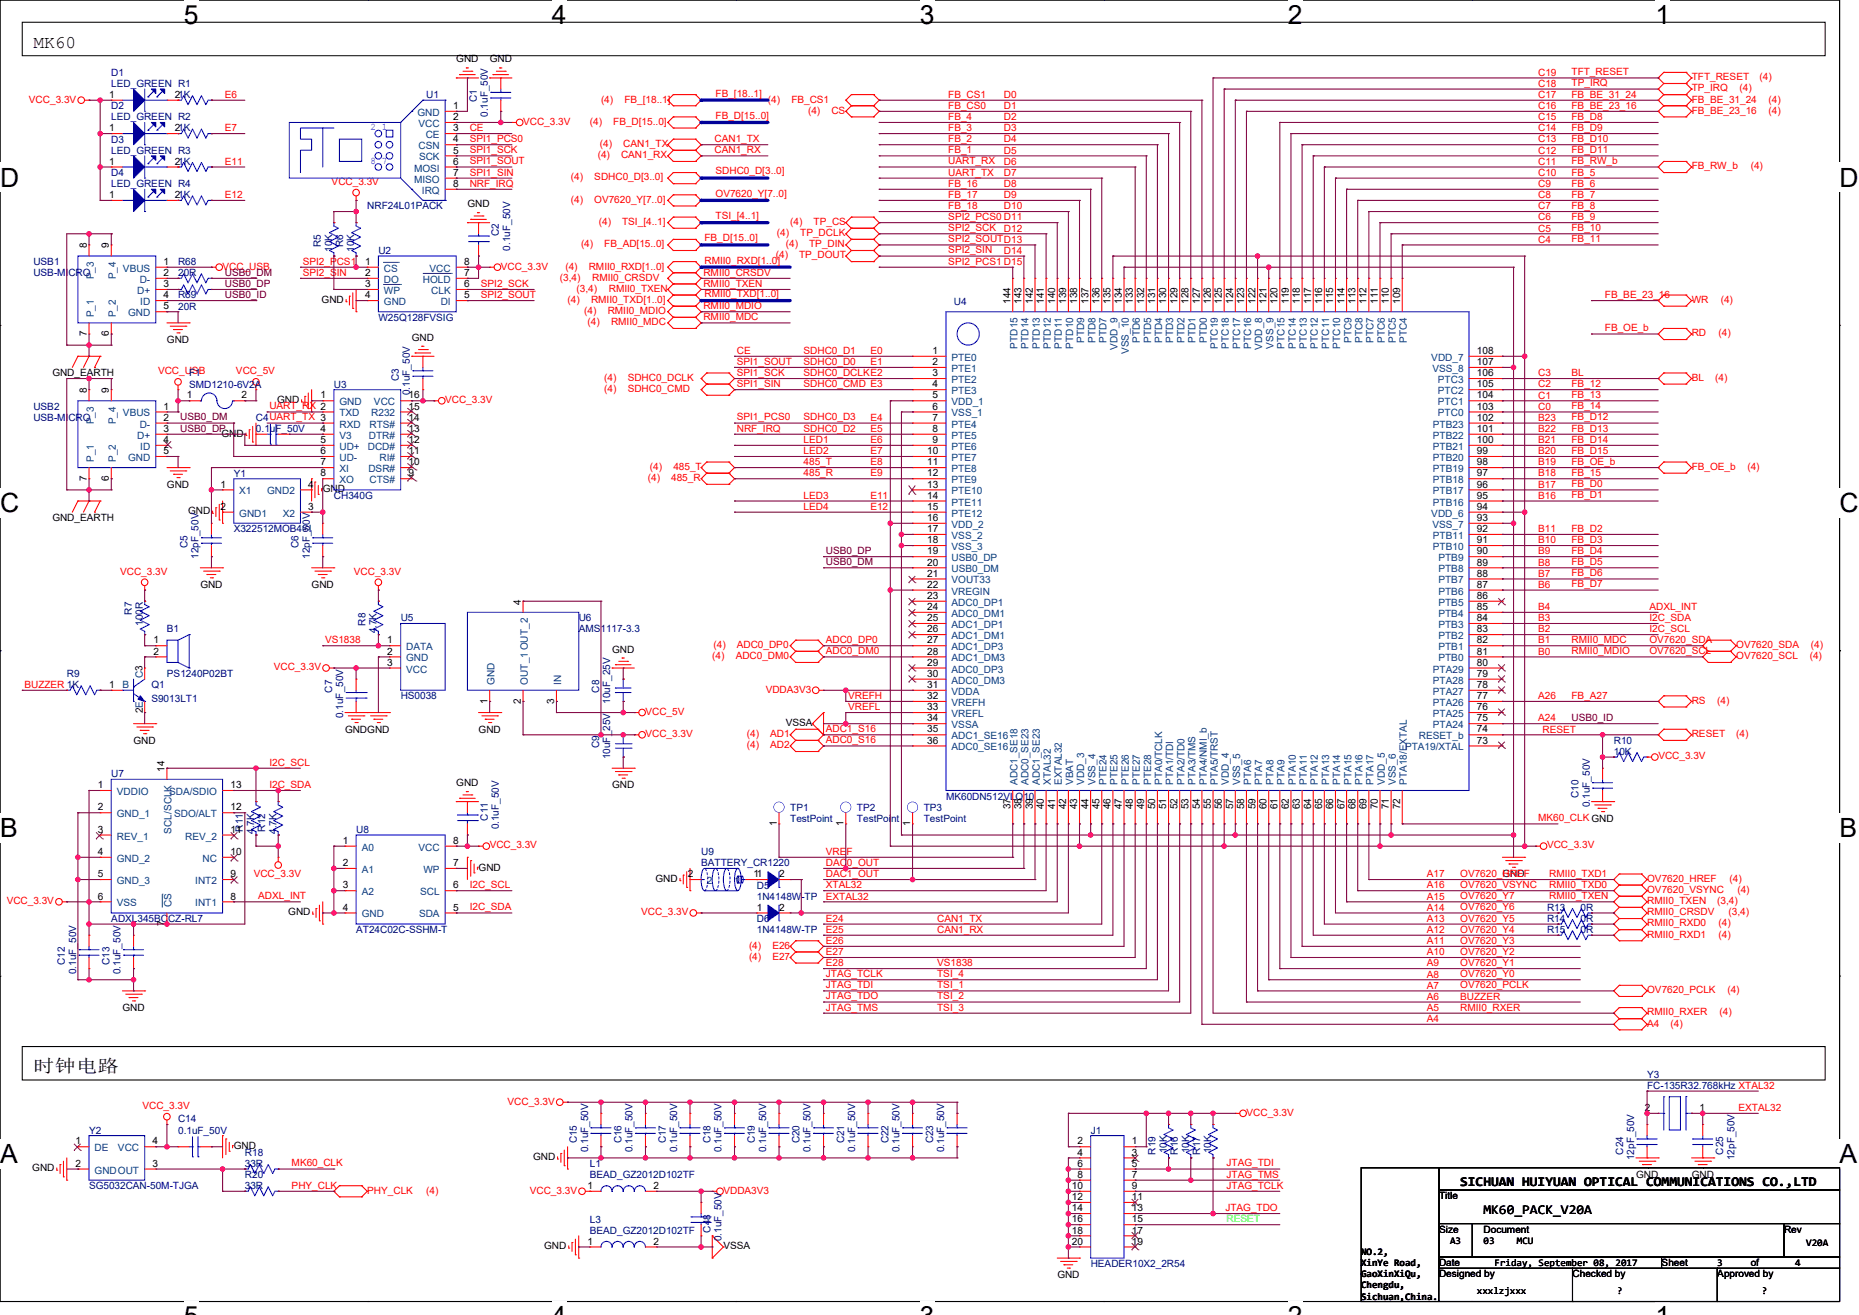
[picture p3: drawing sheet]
<svg xmlns="http://www.w3.org/2000/svg" width="297mm" height="210mm" viewBox="0 0 297 210" stroke-linecap="round" stroke-linejoin="round" font-family="sans-serif">
<defs><g id="words">
<g font-size="4.2">
<text x="29.4" y="3.8">5</text>
<text x="88.2" y="3.8">4</text>
<text x="147" y="3.8">3</text>
<text x="205.7" y="3.8">2</text>
<text x="264.5" y="3.8">1</text>
<text x="0" y="29.8">D</text>
<text x="293.9" y="29.8">D</text>
<text x="0" y="81.8">C</text>
<text x="293.9" y="81.8">C</text>
<text x="0" y="133.7">B</text>
<text x="293.9" y="133.7">B</text>
<text x="0" y="185.7">A</text>
<text x="293.9" y="185.7">A</text>
</g>
<g font-size="2.8">
<text x="5.3" y="7.7">MK60</text>
<text x="5.3" y="171.3">时钟电路</text>
</g>
<g font-size="2.1">
<text x="233.3" y="189.4">SICHUAN HUIYUAN OPTICAL COMMUNICATIONS CO.,LTD</text>
<text x="237" y="193.8">MK60_PACK_V20A</text>
</g>
<g font-size="1.6">
<text x="72.9" y="10">GND</text>
<text x="78.2" y="10">GND</text>
<text x="17.4" y="15.6">1</text>
<text x="27.9" y="15.6">21K</text>
<text x="72.4" y="17.4">1</text>
<text x="17.4" y="21">1</text>
<text x="27.9" y="21">21K</text>
<text x="72.4" y="19.2">2</text>
<text x="72.4" y="21">3</text>
<text x="72.4" y="22.7">4</text>
<text x="17.4" y="26.3">1</text>
<text x="27.9" y="26.3">21K</text>
<text x="72.4" y="24.5">5</text>
<text x="72.4" y="26.3">6</text>
<text x="72.4" y="28.1">7</text>
<text x="72.4" y="29.9">8</text>
<text x="17.4" y="31.6">1</text>
<text x="27.9" y="31.6">21K</text>
<text x="74.7" y="33.1">GND</text>
<text x="13.9" y="39.6" transform="rotate(-90 13.9 39.6)">8</text>
<text x="17.4" y="39.6" transform="rotate(-90 17.4 39.6)">9</text>
<text x="26.1" y="42.3">1</text>
<text x="26.1" y="44.1">2</text>
<text x="26.1" y="45.9">3</text>
<text x="26.1" y="47.6">4</text>
<text x="58.3" y="42.3">1</text>
<text x="58.3" y="44.1">2</text>
<text x="58.3" y="45.9">3</text>
<text x="58.3" y="47.6">4</text>
<text x="74.2" y="47.6">5</text>
<text x="74.2" y="45.9">6</text>
<text x="74.2" y="44.1">7</text>
<text x="74.2" y="42.3">8</text>
<text x="13.9" y="53.7" transform="rotate(-90 13.9 53.7)">7</text>
<text x="17.4" y="53.7" transform="rotate(-90 17.4 53.7)">6</text>
<text x="26.1" y="49.4">5</text>
<text x="51.4" y="48.4">GND</text>
<text x="161.4" y="48.5" transform="rotate(-90 161.4 48.5)">144</text>
<text x="163.2" y="48.5" transform="rotate(-90 163.2 48.5)">143</text>
<text x="165" y="48.5" transform="rotate(-90 165 48.5)">142</text>
<text x="166.8" y="48.5" transform="rotate(-90 166.8 48.5)">141</text>
<text x="168.6" y="48.5" transform="rotate(-90 168.6 48.5)">140</text>
<text x="170.3" y="48.5" transform="rotate(-90 170.3 48.5)">139</text>
<text x="172.1" y="48.5" transform="rotate(-90 172.1 48.5)">138</text>
<text x="173.9" y="48.5" transform="rotate(-90 173.9 48.5)">137</text>
<text x="175.7" y="48.5" transform="rotate(-90 175.7 48.5)">136</text>
<text x="177.4" y="48.5" transform="rotate(-90 177.4 48.5)">135</text>
<text x="179.2" y="48.5" transform="rotate(-90 179.2 48.5)">134</text>
<text x="181" y="48.5" transform="rotate(-90 181 48.5)">133</text>
<text x="182.8" y="48.5" transform="rotate(-90 182.8 48.5)">132</text>
<text x="184.6" y="48.5" transform="rotate(-90 184.6 48.5)">131</text>
<text x="186.3" y="48.5" transform="rotate(-90 186.3 48.5)">130</text>
<text x="188.1" y="48.5" transform="rotate(-90 188.1 48.5)">129</text>
<text x="189.9" y="48.5" transform="rotate(-90 189.9 48.5)">128</text>
<text x="191.7" y="48.5" transform="rotate(-90 191.7 48.5)">127</text>
<text x="193.4" y="48.5" transform="rotate(-90 193.4 48.5)">126</text>
<text x="195.2" y="48.5" transform="rotate(-90 195.2 48.5)">125</text>
<text x="197" y="48.5" transform="rotate(-90 197 48.5)">124</text>
<text x="198.8" y="48.5" transform="rotate(-90 198.8 48.5)">123</text>
<text x="200.6" y="48.5" transform="rotate(-90 200.6 48.5)">122</text>
<text x="202.3" y="48.5" transform="rotate(-90 202.3 48.5)">121</text>
<text x="204.1" y="48.5" transform="rotate(-90 204.1 48.5)">120</text>
<text x="205.9" y="48.5" transform="rotate(-90 205.9 48.5)">119</text>
<text x="207.7" y="48.5" transform="rotate(-90 207.7 48.5)">118</text>
<text x="209.5" y="48.5" transform="rotate(-90 209.5 48.5)">117</text>
<text x="211.2" y="48.5" transform="rotate(-90 211.2 48.5)">116</text>
<text x="213" y="48.5" transform="rotate(-90 213 48.5)">115</text>
<text x="214.8" y="48.5" transform="rotate(-90 214.8 48.5)">114</text>
<text x="216.6" y="48.5" transform="rotate(-90 216.6 48.5)">113</text>
<text x="218.3" y="48.5" transform="rotate(-90 218.3 48.5)">112</text>
<text x="220.1" y="48.5" transform="rotate(-90 220.1 48.5)">111</text>
<text x="221.9" y="48.5" transform="rotate(-90 221.9 48.5)">110</text>
<text x="223.7" y="48.5" transform="rotate(-90 223.7 48.5)">109</text>
<text x="26.7" y="54.8">GND</text>
<text x="65.8" y="54.4">GND</text>
<text x="149" y="56.5">1</text>
<text x="149" y="58.3">2</text>
<text x="236" y="58.3">107</text>
<text x="236" y="56.5">108</text>
<text x="8.4" y="60.1">GND_EARTH</text>
<text x="13.9" y="62.8" transform="rotate(-90 13.9 62.8)">8</text>
<text x="17.4" y="62.8" transform="rotate(-90 17.4 62.8)">9</text>
<text x="26.1" y="65.4">1</text>
<text x="29.9" y="63.6">1</text>
<text x="38.6" y="63.6">2</text>
<text x="44.3" y="64.4">GND</text>
<text x="51.2" y="63.6">1</text>
<text x="65.3" y="65.4">15</text>
<text x="65.3" y="63.6">16</text>
<text x="149" y="60.1">3</text>
<text x="149" y="61.9">4</text>
<text x="149" y="63.6">5</text>
<text x="149" y="65.4">6</text>
<text x="236" y="65.4">103</text>
<text x="236" y="63.6">104</text>
<text x="236" y="61.9">105</text>
<text x="236" y="60.1">106</text>
<text x="26.1" y="67.2">2</text>
<text x="26.1" y="69">3</text>
<text x="26.1" y="70.7">4</text>
<text x="35.4" y="69.7">GND</text>
<text x="51.2" y="69">4</text>
<text x="51.2" y="70.7">5</text>
<text x="65.3" y="70.7">12</text>
<text x="65.3" y="69">13</text>
<text x="65.3" y="67.2">14</text>
<text x="149" y="67.2">7</text>
<text x="149" y="69">8</text>
<text x="149" y="70.7">9</text>
<text x="236" y="70.7">100</text>
<text x="236" y="69">101</text>
<text x="236" y="67.2">102</text>
<text x="13.9" y="76.8" transform="rotate(-90 13.9 76.8)">7</text>
<text x="17.4" y="76.8" transform="rotate(-90 17.4 76.8)">6</text>
<text x="26.1" y="72.5">5</text>
<text x="26.7" y="77.9">GND</text>
<text x="35.2" y="77.9">1</text>
<text x="49.3" y="77.9">4</text>
<text x="51.2" y="72.5">6</text>
<text x="51.2" y="74.3">7</text>
<text x="51.2" y="76.1">8</text>
<text x="65.3" y="76.1">9</text>
<text x="65.3" y="74.3">10</text>
<text x="65.3" y="72.5">11</text>
<text x="148.1" y="72.5">10</text>
<text x="148.1" y="74.3">11</text>
<text x="148.1" y="76.1">12</text>
<text x="148.1" y="77.9">13</text>
<text x="236" y="77.9">96</text>
<text x="236" y="76.1">97</text>
<text x="236" y="74.3">98</text>
<text x="236" y="72.5">99</text>
<text x="8.4" y="83.2">GND_EARTH</text>
<text x="30" y="82.2">GND</text>
<text x="35.2" y="81.4">2</text>
<text x="49.3" y="81.4">3</text>
<text x="51.6" y="78.6">GND</text>
<text x="148.1" y="79.6">14</text>
<text x="148.1" y="81.4">15</text>
<text x="148.1" y="83.2">16</text>
<text x="236" y="83.2">93</text>
<text x="236" y="81.4">94</text>
<text x="236" y="79.6">95</text>
<text x="148.1" y="85">17</text>
<text x="148.1" y="86.8">18</text>
<text x="148.1" y="88.5">19</text>
<text x="236" y="88.5">90</text>
<text x="236" y="86.8">91</text>
<text x="236" y="85">92</text>
<text x="32" y="93.9">GND</text>
<text x="49.8" y="93.9">GND</text>
<text x="148.1" y="90.3">20</text>
<text x="148.1" y="92.1">21</text>
<text x="148.1" y="93.9">22</text>
<text x="148.1" y="95.6">23</text>
<text x="236" y="95.6">86</text>
<text x="236" y="93.9">87</text>
<text x="236" y="92.1">88</text>
<text x="236" y="90.3">89</text>
<text x="83.2" y="96.5" transform="rotate(-90 83.2 96.5)">4</text>
<text x="148.1" y="97.4">24</text>
<text x="148.1" y="99.2">25</text>
<text x="148.1" y="101">26</text>
<text x="236" y="101">83</text>
<text x="236" y="99.2">84</text>
<text x="236" y="97.4">85</text>
<text x="24.5" y="102.8">1</text>
<text x="24.5" y="104.5">2</text>
<text x="61.9" y="102.8">1</text>
<text x="61.9" y="104.5">2</text>
<text x="61.9" y="106.3">3</text>
<text x="97.8" y="104.2">GND</text>
<text x="148.1" y="102.8">27</text>
<text x="148.1" y="104.5">28</text>
<text x="148.1" y="106.3">29</text>
<text x="236" y="106.3">80</text>
<text x="236" y="104.5">81</text>
<text x="236" y="102.8">82</text>
<text x="17.4" y="109.9">1</text>
<text x="22.8" y="113.8" transform="rotate(-90 22.8 113.8)">2E</text>
<text x="77.9" y="112.4" transform="rotate(-90 77.9 112.4)">1</text>
<text x="83.2" y="112.4" transform="rotate(-90 83.2 112.4)">2</text>
<text x="88.5" y="112.4" transform="rotate(-90 88.5 112.4)">3</text>
<text x="148.1" y="108.1">30</text>
<text x="148.1" y="109.9">31</text>
<text x="148.1" y="111.6">32</text>
<text x="148.1" y="113.4">33</text>
<text x="236" y="113.4">76</text>
<text x="236" y="111.6">77</text>
<text x="236" y="109.9">78</text>
<text x="236" y="108.1">79</text>
<text x="21.3" y="118.8">GND</text>
<text x="55.1" y="117">GNDGND</text>
<text x="76.5" y="117">GND</text>
<text x="125.5" y="115.9">VSSA</text>
<text x="148.1" y="115.2">34</text>
<text x="148.1" y="117">35</text>
<text x="148.1" y="118.8">36</text>
<text x="236" y="118.8">73</text>
<text x="236" y="117">74</text>
<text x="236" y="115.2">75</text>
<text x="15.6" y="125.9">1</text>
<text x="26.3" y="123.2" transform="rotate(-90 26.3 123.2)">14</text>
<text x="36.8" y="125.9">13</text>
<text x="72.9" y="125.5">GND</text>
<text x="97.8" y="125.9">GND</text>
<text x="15.6" y="129.4">2</text>
<text x="36.8" y="129.4">12</text>
<text x="124.1" y="131.9" transform="rotate(-90 124.1 131.9)">1</text>
<text x="134.8" y="131.9" transform="rotate(-90 134.8 131.9)">1</text>
<text x="145.4" y="131.9" transform="rotate(-90 145.4 131.9)">1</text>
<text x="161.4" y="129.3" transform="rotate(-90 161.4 129.3)">37</text>
<text x="163.2" y="129.3" transform="rotate(-90 163.2 129.3)">38</text>
<text x="165" y="129.3" transform="rotate(-90 165 129.3)">39</text>
<text x="166.8" y="129.3" transform="rotate(-90 166.8 129.3)">40</text>
<text x="168.6" y="129.3" transform="rotate(-90 168.6 129.3)">41</text>
<text x="170.3" y="129.3" transform="rotate(-90 170.3 129.3)">42</text>
<text x="172.1" y="129.3" transform="rotate(-90 172.1 129.3)">43</text>
<text x="173.9" y="129.3" transform="rotate(-90 173.9 129.3)">44</text>
<text x="175.7" y="129.3" transform="rotate(-90 175.7 129.3)">45</text>
<text x="177.4" y="129.3" transform="rotate(-90 177.4 129.3)">46</text>
<text x="179.2" y="129.3" transform="rotate(-90 179.2 129.3)">47</text>
<text x="181" y="129.3" transform="rotate(-90 181 129.3)">48</text>
<text x="182.8" y="129.3" transform="rotate(-90 182.8 129.3)">49</text>
<text x="184.6" y="129.3" transform="rotate(-90 184.6 129.3)">50</text>
<text x="186.3" y="129.3" transform="rotate(-90 186.3 129.3)">51</text>
<text x="188.1" y="129.3" transform="rotate(-90 188.1 129.3)">52</text>
<text x="189.9" y="129.3" transform="rotate(-90 189.9 129.3)">53</text>
<text x="191.7" y="129.3" transform="rotate(-90 191.7 129.3)">54</text>
<text x="193.4" y="129.3" transform="rotate(-90 193.4 129.3)">55</text>
<text x="195.2" y="129.3" transform="rotate(-90 195.2 129.3)">56</text>
<text x="197" y="129.3" transform="rotate(-90 197 129.3)">57</text>
<text x="198.8" y="129.3" transform="rotate(-90 198.8 129.3)">58</text>
<text x="200.6" y="129.3" transform="rotate(-90 200.6 129.3)">59</text>
<text x="202.3" y="129.3" transform="rotate(-90 202.3 129.3)">60</text>
<text x="204.1" y="129.3" transform="rotate(-90 204.1 129.3)">61</text>
<text x="205.9" y="129.3" transform="rotate(-90 205.9 129.3)">62</text>
<text x="207.7" y="129.3" transform="rotate(-90 207.7 129.3)">63</text>
<text x="209.5" y="129.3" transform="rotate(-90 209.5 129.3)">64</text>
<text x="211.2" y="129.3" transform="rotate(-90 211.2 129.3)">65</text>
<text x="213" y="129.3" transform="rotate(-90 213 129.3)">66</text>
<text x="214.8" y="129.3" transform="rotate(-90 214.8 129.3)">67</text>
<text x="216.6" y="129.3" transform="rotate(-90 216.6 129.3)">68</text>
<text x="218.3" y="129.3" transform="rotate(-90 218.3 129.3)">69</text>
<text x="220.1" y="129.3" transform="rotate(-90 220.1 129.3)">70</text>
<text x="221.9" y="129.3" transform="rotate(-90 221.9 129.3)">71</text>
<text x="223.7" y="129.3" transform="rotate(-90 223.7 129.3)">72</text>
<text x="15.6" y="133">3</text>
<text x="15.6" y="136.5">4</text>
<text x="36.8" y="136.5">10</text>
<text x="36.8" y="133">11</text>
<text x="54.8" y="134.8">1</text>
<text x="72.4" y="134.8">8</text>
<text x="15.6" y="140.1">5</text>
<text x="15.6" y="143.6">6</text>
<text x="36.8" y="143.6">8</text>
<text x="36.8" y="140.1">9</text>
<text x="54.8" y="138.3">2</text>
<text x="54.8" y="141.9">3</text>
<text x="72.4" y="141.9">6</text>
<text x="72.4" y="138.3">7</text>
<text x="76.5" y="139.1">GND</text>
<text x="104.7" y="140.8">GND</text>
<text x="109.9" y="140.1">2</text>
<text x="120.4" y="140.1">11</text>
<text x="124.5" y="140.1">2</text>
<text x="240" y="140.1">GND</text>
<text x="26.3" y="147.9" transform="rotate(-90 26.3 147.9)">7</text>
<text x="46.1" y="146.2">GND</text>
<text x="54.8" y="145.4">4</text>
<text x="72.4" y="145.4">5</text>
<text x="120.9" y="145.5">1</text>
<text x="124.5" y="145.5">2</text>
<text x="19.6" y="161.5">GND</text>
<text x="262.8" y="177.4">2</text>
<text x="271.5" y="177.4">1</text>
<text x="12.1" y="182.8">1</text>
<text x="24.4" y="182.8">4</text>
<text x="37.3" y="183.5">GND</text>
<text x="85.2" y="185.3">GND</text>
<text x="172.1" y="182.8">2</text>
<text x="172.1" y="184.5">4</text>
<text x="180.8" y="182.8">1</text>
<text x="180.8" y="184.5">3</text>
<text x="5.2" y="187.1">GND</text>
<text x="12.1" y="186.3">2</text>
<text x="24.4" y="186.3">3</text>
<text x="93.9" y="189.9">1</text>
<text x="104.4" y="189.9">2</text>
<text x="171.2" y="189.9">10</text>
<text x="171.2" y="191.7">12</text>
<text x="172.1" y="186.3">6</text>
<text x="172.1" y="188.1">8</text>
<text x="180.8" y="186.3">5</text>
<text x="180.8" y="188.1">7</text>
<text x="180.8" y="189.9">9</text>
<text x="180.8" y="191.7">11</text>
<text x="229.9" y="191.5">Title</text>
<text x="261.4" y="188.1">GND</text>
<text x="270.3" y="188.1">GND</text>
<text x="171.2" y="193.4">14</text>
<text x="171.2" y="195.2">16</text>
<text x="171.2" y="197">18</text>
<text x="180.8" y="193.4">13</text>
<text x="180.8" y="195.2">15</text>
<text x="180.8" y="197">17</text>
<text x="229.9" y="196.8">Size</text>
<text x="237" y="196.8">Document</text>
<text x="285" y="196.8">Rev</text>
<text x="86.9" y="199.5">GND</text>
<text x="93.9" y="198.8">1</text>
<text x="104.4" y="198.8">2</text>
<text x="115.6" y="199.5">VSSA</text>
<text x="171.2" y="198.8">20</text>
<text x="180.8" y="198.8">19</text>
<text x="217.4" y="200.4">NO.2,</text>
<text x="217.4" y="202.2">XinYe Road,</text>
<text x="217.5" y="204">GaoXinXiQu,</text>
<text x="229.9" y="202.2">Date</text>
<text x="229.9" y="204">Designed by</text>
<text x="231.7" y="198.6">A3</text>
<text x="237" y="198.6">03</text>
<text x="238.8" y="202.2">Friday, September 08, 2017</text>
<text x="242.3" y="198.6">MCU</text>
<text x="251.2" y="204">Checked by</text>
<text x="265.5" y="202.2">Sheet</text>
<text x="274.3" y="202.2">3</text>
<text x="274.4" y="204">Approved by</text>
<text x="279.7" y="202.2">of</text>
<text x="286.8" y="202.2">4</text>
<text x="288.6" y="199">V20A</text>
<text x="168.9" y="204.1">GND</text>
<text x="217.4" y="205.8">Chengdu,</text>
<text x="217.4" y="207.5">Sichuan,China.</text>
<text x="236" y="206.7">xxxlzjxxx</text>
<text x="258.3" y="206.7">?</text>
<text x="281.5" y="206.7">?</text>
</g>
<g font-size="1.6" fill="#f00">
<text x="4.6" y="16.4">VCC_3.3V</text>
<text x="35.9" y="15.6">E6</text>
<text x="96" y="16.4">(4)</text>
<text x="99.8" y="16.4">FB_[18..1]</text>
<text x="114.3" y="15.4">FB_[18..1]</text>
<text x="122.7" y="16.4">(4)</text>
<text x="126.4" y="16.4">FB_CS1</text>
<text x="151.5" y="17.4">FB_CS0</text>
<text x="151.5" y="15.6">FB_CS1</text>
<text x="160.4" y="17.4">D1</text>
<text x="160.4" y="15.6">D0</text>
<text x="245.7" y="17.4">C16</text>
<text x="245.7" y="15.6">C17</text>
<text x="245.7" y="13.9">C18</text>
<text x="245.7" y="12.1">C19</text>
<text x="251.1" y="17.4">FB_BE_23_16</text>
<text x="251.1" y="15.6">FB_BE_31_24</text>
<text x="251.1" y="13.8">TP_IRQ</text>
<text x="251.1" y="12">TFT_RESET</text>
<text x="270.3" y="16.4">FB_BE_31_24</text>
<text x="270.3" y="12.8">TFT_RESET</text>
<text x="270.3" y="14.6">TP_IRQ</text>
<text x="277.9" y="14.6">(4)</text>
<text x="281.1" y="12.8">(4)</text>
<text x="282.5" y="16.4">(4)</text>
<text x="35.9" y="21">E7</text>
<text x="75" y="21">CE</text>
<text x="75" y="22.7">SPI1_PCS0</text>
<text x="83.6" y="19.9">VCC_3.3V</text>
<text x="94.2" y="19.9">(4)</text>
<text x="95.8" y="23.5">(4)</text>
<text x="98" y="19.9">FB_D[15..0]</text>
<text x="99.6" y="23.5">CAN1_TX</text>
<text x="114.2" y="22.7">CAN1_TX</text>
<text x="114.3" y="19">FB_D[15..0]</text>
<text x="129.1" y="18.2">(4)</text>
<text x="132.8" y="18.2">CS</text>
<text x="151.5" y="22.7">FB_2</text>
<text x="151.5" y="20.9">FB_3</text>
<text x="151.5" y="19.1">FB_4</text>
<text x="160.4" y="22.8">D4</text>
<text x="160.4" y="21">D3</text>
<text x="160.4" y="19.2">D2</text>
<text x="245.7" y="22.8">C13</text>
<text x="245.7" y="21">C14</text>
<text x="245.7" y="19.2">C15</text>
<text x="251.1" y="22.7">FB_D10</text>
<text x="251.1" y="20.9">FB_D9</text>
<text x="251.1" y="19.1">FB_D8</text>
<text x="270.3" y="18.2">FB_BE_23_16</text>
<text x="282.5" y="18.2">(4)</text>
<text x="35.9" y="26.3">E11</text>
<text x="53" y="29.5">VCC_3.3V</text>
<text x="75" y="24.5">SPI1_SCK</text>
<text x="75" y="26.3">SPI1_SOUT</text>
<text x="75" y="28">SPI1_SIN</text>
<text x="75" y="29.8">NRF_IRQ</text>
<text x="91.2" y="28.8">(4)</text>
<text x="95" y="28.8">SDHC0_D[3..0]</text>
<text x="95.5" y="25.3">(4)</text>
<text x="99.2" y="25.3">CAN1_RX</text>
<text x="114.2" y="24.5">CAN1_RX</text>
<text x="114.3" y="27.9">SDHC0_D[3..0]</text>
<text x="151.5" y="29.8">FB_16</text>
<text x="151.5" y="28">UART_TX</text>
<text x="151.5" y="26.3">UART_RX</text>
<text x="151.5" y="24.5">FB_1</text>
<text x="160.4" y="29.9">D8</text>
<text x="160.4" y="28.1">D7</text>
<text x="160.4" y="26.3">D6</text>
<text x="160.4" y="24.5">D5</text>
<text x="245.7" y="29.9">C9</text>
<text x="245.7" y="28.1">C10</text>
<text x="245.7" y="26.3">C11</text>
<text x="245.7" y="24.5">C12</text>
<text x="251.1" y="29.8">FB_6</text>
<text x="251.1" y="28">FB_5</text>
<text x="251.1" y="26.3">FB_RW_b</text>
<text x="251.1" y="24.5">FB_D11</text>
<text x="270.3" y="27">FB_RW_b</text>
<text x="279.7" y="27">(4)</text>
<text x="35.9" y="31.6">E12</text>
<text x="91.2" y="32.4">(4)</text>
<text x="95" y="32.4">OV7620_Y[7..0]</text>
<text x="95.7" y="35.9">(4)</text>
<text x="99.4" y="35.9">TSI_[4..1]</text>
<text x="114.3" y="31.4">OV7620_Y[7..0]</text>
<text x="114.3" y="35">TSI_[4..1]</text>
<text x="126.2" y="35.9">(4)</text>
<text x="130" y="35.9">TP_CS</text>
<text x="151.5" y="35.1">SPI2_PCS0 D11</text>
<text x="151.5" y="33.4">FB_18</text>
<text x="151.5" y="31.6">FB_17</text>
<text x="160.4" y="33.4">D10</text>
<text x="160.4" y="31.6">D9</text>
<text x="245.7" y="35.2">C6</text>
<text x="245.7" y="33.4">C7</text>
<text x="245.7" y="31.6">C8</text>
<text x="251.1" y="35.1">FB_9</text>
<text x="251.1" y="33.4">FB_8</text>
<text x="251.1" y="31.6">FB_7</text>
<text x="92.8" y="39.5">(4)</text>
<text x="96.5" y="39.5">FB_AD[15..0]</text>
<text x="112.6" y="38.5">FB_D[15..0]</text>
<text x="123.9" y="41.3">(4)</text>
<text x="124.1" y="37.7">(4)</text>
<text x="125.5" y="39.5">(4)</text>
<text x="127.7" y="41.3">TP_DOUT</text>
<text x="127.8" y="37.7">TP_DCLK</text>
<text x="129.3" y="39.5">TP_DIN</text>
<text x="151.5" y="36.9">SPI2_SCK</text>
<text x="151.5" y="38.7">SPI2_SOUTD13</text>
<text x="151.5" y="40.5">SPI2_SIN</text>
<text x="160.4" y="37">D12</text>
<text x="160.4" y="40.5">D14</text>
<text x="245.7" y="38.8">C4</text>
<text x="245.7" y="37">C5</text>
<text x="251.1" y="38.7">FB_11</text>
<text x="251.1" y="36.9">FB_10</text>
<text x="35.6" y="43">VCC_USB</text>
<text x="48.4" y="42.3">SPI2_PCS1</text>
<text x="48.4" y="44">SPI2_SIN</text>
<text x="76.8" y="47.6">SPI2_SOUT</text>
<text x="76.8" y="45.8">SPI2_SCK</text>
<text x="80" y="43">VCC_3.3V</text>
<text x="89.4" y="44.8">(3,4)</text>
<text x="90.3" y="43">(4)</text>
<text x="92.1" y="46.6">(3,4)</text>
<text x="94.1" y="43">RMII0_RXD[1..0]</text>
<text x="94.6" y="44.8">RMII0_CRSDV</text>
<text x="97.3" y="46.6">RMII0_TXEN</text>
<text x="112.4" y="44">RMII0_CRSDV</text>
<text x="112.4" y="45.8">RMII0_TXEN</text>
<text x="112.6" y="42.1">RMII0_RXD[1..0]</text>
<text x="112.6" y="47.4">RMII0_TXD[1..0]</text>
<text x="151.5" y="42.3">SPI2_PCS1 D15</text>
<text x="256.4" y="47.6">FB_BE_23_16</text>
<text x="90.7" y="48.4">(4)</text>
<text x="93.4" y="50.2">(4)</text>
<text x="93.9" y="51.9">(4)</text>
<text x="94.4" y="48.4">RMII0_TXD[1..0]</text>
<text x="97.1" y="50.2">RMII0_MDIO</text>
<text x="97.6" y="51.9">RMII0_MDC</text>
<text x="112.4" y="49.4">RMII0_MDIO</text>
<text x="112.4" y="51.1">RMII0_MDC</text>
<text x="256.4" y="52.9">FB_OE_b</text>
<text x="270.3" y="48.4">WR</text>
<text x="270.3" y="53.7">RD</text>
<text x="274.5" y="53.7">(4)</text>
<text x="274.9" y="48.4">(4)</text>
<text x="25.3" y="59.8">VCC_USB</text>
<text x="37.7" y="59.8">VCC_5V</text>
<text x="117.7" y="56.5">CE</text>
<text x="117.7" y="58.3">SPI1_SOUT</text>
<text x="128.4" y="56.5">SDHC0_D1</text>
<text x="128.4" y="58.3">SDHC0_D0</text>
<text x="139.1" y="56.5">E0</text>
<text x="139.1" y="58.3">E1</text>
<text x="43" y="65.4">UART_RX 2</text>
<text x="71.1" y="64.4">VCC_3.3V</text>
<text x="96.5" y="60.8">(4)</text>
<text x="96.5" y="62.6">(4)</text>
<text x="100.3" y="60.8">SDHC0_DCLK</text>
<text x="100.3" y="62.6">SDHC0_CMD</text>
<text x="117.7" y="60">SPI1_SCK</text>
<text x="117.7" y="61.8">SPI1_SIN</text>
<text x="128.4" y="60">SDHC0_DCLKE2</text>
<text x="128.4" y="61.8">SDHC0_CMD E3</text>
<text x="245.7" y="60.1">C3</text>
<text x="245.7" y="65.4">C0</text>
<text x="245.7" y="61.9">C2</text>
<text x="245.7" y="63.6">C1</text>
<text x="251.1" y="60.1">BL</text>
<text x="251.1" y="65.4">FB_14</text>
<text x="251.1" y="61.8">FB_12</text>
<text x="251.1" y="63.6">FB_13</text>
<text x="270.3" y="60.8">BL</text>
<text x="274" y="60.8">(4)</text>
<text x="117.7" y="67.2">SPI1_PCS0</text>
<text x="117.7" y="68.9">NRF_IRQ</text>
<text x="128.4" y="67.2">SDHC0_D3</text>
<text x="128.4" y="68.9">SDHC0_D2</text>
<text x="128.4" y="70.8">LED1</text>
<text x="139.1" y="67.2">E4</text>
<text x="139.1" y="69">E5</text>
<text x="139.1" y="70.8">E6</text>
<text x="245.7" y="69">B22</text>
<text x="245.7" y="70.8">B21</text>
<text x="245.7" y="67.2">B23</text>
<text x="251.1" y="68.9">FB_D13</text>
<text x="251.1" y="70.7">FB_D14</text>
<text x="251.1" y="67.2">FB_D12</text>
<text x="103.5" y="76.8">(4)</text>
<text x="103.8" y="75">(4)</text>
<text x="107.2" y="76.8">485_R</text>
<text x="107.6" y="75">485_T</text>
<text x="128.4" y="72.5">LED2</text>
<text x="128.4" y="74.3">485_T</text>
<text x="128.4" y="76">485_R</text>
<text x="139.1" y="72.5">E7</text>
<text x="139.1" y="74.3">E8</text>
<text x="139.1" y="76.1">E9</text>
<text x="245.7" y="77.9">B17</text>
<text x="245.7" y="74.3">B19</text>
<text x="245.7" y="76.1">B18</text>
<text x="245.7" y="72.5">B20</text>
<text x="251.1" y="77.8">FB_D0</text>
<text x="251.1" y="74.3">FB_OE_b</text>
<text x="251.1" y="76">FB_15</text>
<text x="251.1" y="72.5">FB_D15</text>
<text x="270.3" y="75">FB_OE_b</text>
<text x="279.2" y="75">(4)</text>
<text x="128.4" y="79.7">LED3</text>
<text x="128.4" y="81.4">LED4</text>
<text x="139.1" y="79.7">E11</text>
<text x="139.1" y="81.4">E12</text>
<text x="245.7" y="79.7">B16</text>
<text x="251.1" y="79.6">FB_D1</text>
<text x="245.7" y="88.5">B9</text>
<text x="245.7" y="85">B11</text>
<text x="245.7" y="86.8">B10</text>
<text x="251.1" y="88.5">FB_D4</text>
<text x="251.1" y="84.9">FB_D2</text>
<text x="251.1" y="86.7">FB_D3</text>
<text x="19.2" y="91.8">VCC_3.3V</text>
<text x="56.5" y="91.8">VCC_3.3V</text>
<text x="245.7" y="93.9">B6</text>
<text x="245.7" y="92.1">B7</text>
<text x="245.7" y="90.3">B8</text>
<text x="251.1" y="93.8">FB_D7</text>
<text x="251.1" y="92">FB_D6</text>
<text x="251.1" y="90.3">FB_D5</text>
<text x="245.7" y="101">B2</text>
<text x="245.7" y="97.4">B4</text>
<text x="245.7" y="99.2">B3</text>
<text x="263.5" y="100.9">I2C_SCL</text>
<text x="263.5" y="97.4">ADXL_INT</text>
<text x="263.5" y="99.2">I2C_SDA</text>
<text x="43.7" y="107">VCC_3.3V</text>
<text x="51.9" y="102.8">VS1838</text>
<text x="113.8" y="105.3">(4)</text>
<text x="114" y="103.5">(4)</text>
<text x="117.5" y="105.3">ADC0_DM0</text>
<text x="117.7" y="103.5">ADC0_DP0</text>
<text x="131.9" y="102.7">ADC0_DP0</text>
<text x="131.9" y="104.5">ADC0_DM0</text>
<text x="245.7" y="102.8">B1</text>
<text x="245.7" y="104.5">B0</text>
<text x="251.1" y="102.7">RMII0_MDC</text>
<text x="251.1" y="104.5">RMII0_MDIO</text>
<text x="263.5" y="102.7">OV7620_SDA</text>
<text x="263.5" y="104.5">OV7620_SCL</text>
<text x="277.4" y="105.3">OV7620_SCL</text>
<text x="277.4" y="103.5">OV7620_SDA</text>
<text x="289.1" y="105.3">(4)</text>
<text x="289.3" y="103.5">(4)</text>
<text x="3.9" y="109.9">BUZZER 1K</text>
<text x="122.3" y="110.6">VDDA3V3</text>
<text x="135.5" y="111.7">VREFH</text>
<text x="135.5" y="113.4">VREFL</text>
<text x="245.7" y="111.7">A26</text>
<text x="251.1" y="111.6">FB_A27</text>
<text x="270.3" y="112.4">RS</text>
<text x="274.4" y="112.4">(4)</text>
<text x="103.1" y="114.2">VCC_5V</text>
<text x="103.1" y="117.7">VCC_3.3V</text>
<text x="119.3" y="117.7">(4)</text>
<text x="119.3" y="119.5">(4)</text>
<text x="123.1" y="117.7">AD1</text>
<text x="123.1" y="119.5">AD2</text>
<text x="131.9" y="116.9">ADC1_S16</text>
<text x="131.9" y="118.7">ADC0_S16</text>
<text x="245.7" y="115.2">A24</text>
<text x="246.5" y="117">RESET</text>
<text x="270.3" y="117.7">RESET</text>
<text x="277.4" y="117.7">(4)</text>
<text x="43" y="125.8">I2C_SDA</text>
<text x="43" y="122.3">I2C_SCL</text>
<text x="264.9" y="121.3">VCC_3.3V</text>
<text x="245.7" y="131.2">MK60_CLK GND</text>
<text x="78.2" y="135.5">VCC_3.3V</text>
<text x="131.9" y="136.5">VREF</text>
<text x="247.2" y="135.5">VCC_3.3V</text>
<text x="40.5" y="140.1">VCC_3.3V</text>
<text x="41.3" y="143.6">ADXL_INT</text>
<text x="75" y="141.8">I2C_SCL</text>
<text x="131.9" y="138.3">DAC0_OUT</text>
<text x="131.9" y="140">DAC1_OUT</text>
<text x="131.9" y="141.9">XTAL32</text>
<text x="131.9" y="143.7">EXTAL32</text>
<text x="228" y="143.7">A15</text>
<text x="228" y="141.9">A16</text>
<text x="228" y="140.1">A17</text>
<text x="233.3" y="143.6">OV7620_Y7</text>
<text x="233.3" y="141.8">OV7620_VSYNC</text>
<text x="233.3" y="140">OV7620_HREF</text>
<text x="247.5" y="143.6">RMII0_TXEN</text>
<text x="247.5" y="141.8">RMII0_TXD0</text>
<text x="247.5" y="140">RMII0_TXD1</text>
<text x="263.2" y="140.8">OV7620_HREF</text>
<text x="263.2" y="142.6">OV7620_VSYNC</text>
<text x="276.3" y="140.8">(4)</text>
<text x="277.6" y="142.6">(4)</text>
<text x="1.1" y="144.4">VCC_3.3V</text>
<text x="75" y="145.4">I2C_SDA</text>
<text x="102.4" y="146.2">VCC_3.3V</text>
<text x="131.9" y="147.2">E24</text>
<text x="131.9" y="149">E25</text>
<text x="149.7" y="147.2">CAN1_TX</text>
<text x="149.7" y="148.9">CAN1_RX</text>
<text x="228" y="149">A12</text>
<text x="228" y="147.2">A13</text>
<text x="228" y="145.4">A14</text>
<text x="233.3" y="148.9">OV7620_Y4</text>
<text x="233.3" y="147.2">OV7620_Y5</text>
<text x="233.3" y="145.4">OV7620_Y6</text>
<text x="263.2" y="144.4">RMII0_TXEN</text>
<text x="263.2" y="146.2">RMII0_CRSDV</text>
<text x="263.2" y="147.9">RMII0_RXD0</text>
<text x="263.2" y="149.7">RMII0_RXD1</text>
<text x="274.4" y="144.4">(3,4)</text>
<text x="274.5" y="147.9">(4)</text>
<text x="274.5" y="149.7">(4)</text>
<text x="276.1" y="146.2">(3,4)</text>
<text x="119.7" y="151.5">(4)</text>
<text x="119.7" y="153.3">(4)</text>
<text x="123.4" y="151.5">E26</text>
<text x="123.4" y="153.3">E27</text>
<text x="131.9" y="150.8">E26</text>
<text x="131.9" y="152.5">E27</text>
<text x="131.9" y="154.3">E28</text>
<text x="149.7" y="154.3">VS1838</text>
<text x="228" y="154.3">A9</text>
<text x="228" y="152.5">A10</text>
<text x="228" y="150.8">A11</text>
<text x="233.3" y="154.3">OV7620_Y1</text>
<text x="233.3" y="152.5">OV7620_Y2</text>
<text x="233.3" y="150.7">OV7620_Y3</text>
<text x="131.9" y="156.1">JTAG_TCLK</text>
<text x="131.9" y="157.8">JTAG_TDI</text>
<text x="131.9" y="159.6">JTAG_TDO</text>
<text x="131.9" y="161.4">JTAG_TMS</text>
<text x="149.7" y="156.1">TSI_4</text>
<text x="149.7" y="157.8">TSI_1</text>
<text x="149.7" y="159.6">TSI_2</text>
<text x="149.7" y="161.4">TSI_3</text>
<text x="228" y="161.4">A5</text>
<text x="228" y="159.7">A6</text>
<text x="228" y="157.9">A7</text>
<text x="228" y="156.1">A8</text>
<text x="233.3" y="161.4">RMII0_RXER</text>
<text x="233.3" y="159.7">BUZZER</text>
<text x="233.3" y="157.8">OV7620_PCLK</text>
<text x="233.3" y="156.1">OV7620_Y0</text>
<text x="263.2" y="158.6">OV7620_PCLK</text>
<text x="276" y="158.6">(4)</text>
<text x="228" y="163.2">A4</text>
<text x="263.2" y="163.9">A4</text>
<text x="263.2" y="162.2">RMII0_RXER</text>
<text x="266.9" y="163.9">(4)</text>
<text x="274.7" y="162.2">(4)</text>
<text x="22.8" y="177.1">VCC_3.3V</text>
<text x="81.1" y="176.4">VCC_3.3V</text>
<text x="199.2" y="178.2">VCC_3.3V</text>
<text x="277.7" y="177.4">EXTAL32</text>
<text x="46.6" y="186.3">MK60_CLK</text>
<text x="46.6" y="189.8">PHY_CLK</text>
<text x="58.7" y="190.6">PHY_CLK</text>
<text x="68.1" y="190.6">(4)</text>
<text x="84.6" y="190.6">VCC_3.3V</text>
<text x="115.6" y="190.6">VDDA3V3</text>
<text x="196" y="186.3">JTAG_TDI</text>
<text x="196" y="188.1">JTAG_TMS</text>
<text x="196" y="189.8">JTAG_TCLK</text>
<text x="195.8" y="193.4">JTAG_TDO</text>
</g>
<g font-size="1.6" fill="#000080">
<text x="17.8" y="17.4">D2</text>
<text x="17.8" y="12.1">D1</text>
<text x="17.8" y="13.9">LED_GREEN R1</text>
<text x="68.1" y="15.7">U1</text>
<text x="76.2" y="16.4" transform="rotate(-90 76.2 16.4)">C1</text>
<text x="17.8" y="22.8">D3</text>
<text x="17.8" y="19.2">LED_GREEN R2</text>
<text x="77.9" y="18.7" transform="rotate(-90 77.9 18.7)">0.1uF_50V</text>
<text x="17.8" y="24.6">LED_GREEN R3</text>
<text x="17.8" y="28.1">D4</text>
<text x="17.8" y="29.9">LED_GREEN R4</text>
<text x="58.7" y="33.4">NRF24L01PACK</text>
<text x="51.3" y="39.5" transform="rotate(-90 51.3 39.5)">R5</text>
<text x="53" y="40.2" transform="rotate(-90 53 40.2)">10K</text>
<text x="54.8" y="39.5" transform="rotate(-90 54.8 39.5)">R6</text>
<text x="56.6" y="40.2" transform="rotate(-90 56.6 40.2)">10K</text>
<text x="60.5" y="40.6">U2</text>
<text x="79.7" y="37.7" transform="rotate(-90 79.7 37.7)">C2</text>
<text x="81.5" y="40" transform="rotate(-90 81.5 40)">0.1uF_50V</text>
<text x="5.3" y="42.3">USB1</text>
<text x="5.3" y="44.1">USB-MICRO</text>
<text x="28.5" y="42.3">R68</text>
<text x="28.5" y="44.1">20R</text>
<text x="28.5" y="47.7">R69</text>
<text x="28.5" y="49.4">20R</text>
<text x="60.5" y="51.2">W25Q128FVSIG</text>
<text x="152.4" y="48.7">U4</text>
<text x="5.3" y="65.4">USB2</text>
<text x="30.2" y="60.1">F1</text>
<text x="30.2" y="61.9">SMD1210-6V2A</text>
<text x="53.3" y="61.9">U3</text>
<text x="63.7" y="60.8" transform="rotate(-90 63.7 60.8)">C3</text>
<text x="65.5" y="63.1" transform="rotate(-90 65.5 63.1)">0.1uF_50V</text>
<text x="5.3" y="67.2">USB-MICRO</text>
<text x="40.9" y="67.2">C4UART_TX 3</text>
<text x="40.9" y="69">0.1uF_50V</text>
<text x="37.3" y="76.1">Y1</text>
<text x="53.3" y="79.7">CH340G</text>
<text x="29.9" y="87.5" transform="rotate(-90 29.9 87.5)">C5</text>
<text x="31.7" y="89.3" transform="rotate(-90 31.7 89.3)">12pF_50V</text>
<text x="37.3" y="85">X322512MOB4SI</text>
<text x="47.7" y="87.5" transform="rotate(-90 47.7 87.5)">C6</text>
<text x="49.5" y="89.3" transform="rotate(-90 49.5 89.3)">12pF_50V</text>
<text x="21" y="98.2" transform="rotate(-90 21 98.2)">R7</text>
<text x="22.8" y="99.9" transform="rotate(-90 22.8 99.9)">100R</text>
<text x="26.7" y="101">B1</text>
<text x="58.4" y="99.9" transform="rotate(-90 58.4 99.9)">R8</text>
<text x="60.2" y="101.2" transform="rotate(-90 60.2 101.2)">4.7K</text>
<text x="64" y="99.2">U5</text>
<text x="92.5" y="99.2">U6</text>
<text x="92.5" y="101">AMS1117-3.3</text>
<text x="10.7" y="108.1">R9</text>
<text x="24.2" y="109.9">Q1</text>
<text x="24.2" y="112">S9013LT1</text>
<text x="26.7" y="108.1">PS1240P02BT</text>
<text x="53" y="110.6" transform="rotate(-90 53 110.6)">C7</text>
<text x="64" y="111.7">HS0038</text>
<text x="95.7" y="110.6" transform="rotate(-90 95.7 110.6)">C8</text>
<text x="97.5" y="112.4" transform="rotate(-90 97.5 112.4)">10uF_25V</text>
<text x="54.8" y="114.7" transform="rotate(-90 54.8 114.7)">0.1uF_50V</text>
<text x="95.7" y="119.5" transform="rotate(-90 95.7 119.5)">C9</text>
<text x="257.8" y="118.8">R10</text>
<text x="17.8" y="124.1">U7</text>
<text x="97.5" y="121.3" transform="rotate(-90 97.5 121.3)">10uF_25V</text>
<text x="257.8" y="120.6">10K</text>
<text x="77.9" y="131" transform="rotate(-90 77.9 131)">C11</text>
<text x="126.2" y="129.5">TP1</text>
<text x="126.2" y="131.2">TestPoint</text>
<text x="136.9" y="129.5">TP2</text>
<text x="136.9" y="131.2">TestPoint</text>
<text x="147.6" y="129.5">TP3</text>
<text x="147.6" y="131.2">TestPoint</text>
<text x="151.1" y="127.7">MK60DN512VLQ10</text>
<text x="252.2" y="127.5" transform="rotate(-90 252.2 127.5)">C10</text>
<text x="254" y="128.9" transform="rotate(-90 254 128.9)">0.1uF_50V</text>
<text x="38.8" y="132.8" transform="rotate(-90 38.8 132.8)">R11</text>
<text x="40.6" y="133.2" transform="rotate(-90 40.6 133.2)">4.7K</text>
<text x="42.4" y="132.8" transform="rotate(-90 42.4 132.8)">R12</text>
<text x="44.2" y="133.2" transform="rotate(-90 44.2 133.2)">4.7K</text>
<text x="56.9" y="133">U8</text>
<text x="79.7" y="132.5" transform="rotate(-90 79.7 132.5)">0.1uF_50V</text>
<text x="112" y="136.6">U9</text>
<text x="112" y="138.3">BATTERY_CR1220</text>
<text x="120.9" y="141.9">D5</text>
<text x="120.9" y="143.7">1N4148W-TP</text>
<text x="17.8" y="147.2">ADXL345BCCZ-RL7</text>
<text x="56.9" y="149">AT24C02C-SSHM-T</text>
<text x="120.9" y="147.2">D6</text>
<text x="120.9" y="149">1N4148W-TP</text>
<text x="247.2" y="145.5">R13</text>
<text x="247.2" y="149">R15</text>
<text x="247.2" y="147.2">R14</text>
<text x="252.5" y="145.5">0R</text>
<text x="252.5" y="149">0R</text>
<text x="252.5" y="147.2">0R</text>
<text x="10.4" y="154.2" transform="rotate(-90 10.4 154.2)">C12</text>
<text x="12.2" y="155.6" transform="rotate(-90 12.2 155.6)">0.1uF_50V</text>
<text x="17.5" y="154.2" transform="rotate(-90 17.5 154.2)">C13</text>
<text x="19.3" y="155.6" transform="rotate(-90 19.3 155.6)">0.1uF_50V</text>
<text x="263.2" y="172.1">Y3</text>
<text x="263.2" y="173.9">FC-135R32.768kHz XTAL32</text>
<text x="28.5" y="179.2">C14</text>
<text x="14.2" y="181">Y2</text>
<text x="28.5" y="181">0.1uF_50V</text>
<text x="39.1" y="184.6">R18</text>
<text x="92.2" y="182.6" transform="rotate(-90 92.2 182.6)">C15</text>
<text x="93.9" y="184" transform="rotate(-90 93.9 184)">0.1uF_50V</text>
<text x="99.3" y="182.6" transform="rotate(-90 99.3 182.6)">C16</text>
<text x="101.1" y="184" transform="rotate(-90 101.1 184)">0.1uF_50V</text>
<text x="106.4" y="182.6" transform="rotate(-90 106.4 182.6)">C17</text>
<text x="108.2" y="184" transform="rotate(-90 108.2 184)">0.1uF_50V</text>
<text x="113.5" y="182.6" transform="rotate(-90 113.5 182.6)">C18</text>
<text x="115.3" y="184" transform="rotate(-90 115.3 184)">0.1uF_50V</text>
<text x="120.6" y="182.6" transform="rotate(-90 120.6 182.6)">C19</text>
<text x="122.4" y="184" transform="rotate(-90 122.4 184)">0.1uF_50V</text>
<text x="127.7" y="182.6" transform="rotate(-90 127.7 182.6)">C20</text>
<text x="129.5" y="184" transform="rotate(-90 129.5 184)">0.1uF_50V</text>
<text x="134.8" y="182.6" transform="rotate(-90 134.8 182.6)">C21</text>
<text x="136.6" y="184" transform="rotate(-90 136.6 184)">0.1uF_50V</text>
<text x="142" y="182.6" transform="rotate(-90 142 182.6)">C22</text>
<text x="143.7" y="184" transform="rotate(-90 143.7 184)">0.1uF_50V</text>
<text x="149.1" y="182.6" transform="rotate(-90 149.1 182.6)">C23</text>
<text x="150.8" y="184" transform="rotate(-90 150.8 184)">0.1uF_50V</text>
<text x="174.3" y="181">J1</text>
<text x="184.6" y="184.4" transform="rotate(-90 184.6 184.4)">R19</text>
<text x="186.4" y="184.2" transform="rotate(-90 186.4 184.2)">10K</text>
<text x="188.2" y="184.4" transform="rotate(-90 188.2 184.4)">R16</text>
<text x="190" y="184.2" transform="rotate(-90 190 184.2)">10K</text>
<text x="191.7" y="184.4" transform="rotate(-90 191.7 184.4)">R17</text>
<text x="193.5" y="184.2" transform="rotate(-90 193.5 184.2)">10K</text>
<text x="259.3" y="184.4" transform="rotate(-90 259.3 184.4)">C24</text>
<text x="261.1" y="185.3" transform="rotate(-90 261.1 185.3)">12pF_50V</text>
<text x="275.3" y="184.4" transform="rotate(-90 275.3 184.4)">C25</text>
<text x="277.1" y="185.3" transform="rotate(-90 277.1 185.3)">12pF_50V</text>
<text x="14.2" y="189.9">SG5032CAN-50M-TJGA</text>
<text x="39.1" y="188.1">R20</text>
<text x="39.1" y="189.9">33R</text>
<text x="39.1" y="186.4">33R</text>
<text x="94.2" y="186.4">L1</text>
<text x="94.2" y="188.1">BEAD_GZ2012D102TF</text>
<text x="94.2" y="195.2">L3</text>
<text x="94.2" y="197">BEAD_GZ2012D102TF</text>
<text x="113.5" y="196.8" transform="rotate(-90 113.5 196.8)">C48</text>
<text x="115.3" y="198.2" transform="rotate(-90 115.3 198.2)">0.1uF_50V</text>
<text x="174.3" y="202.4">HEADER10X2_2R54</text>
</g>
<g font-size="1.6" fill="#00f">
<text x="59.2" y="20.8">2</text>
<text x="61" y="20.8">1</text>
<text x="59.2" y="26.2">8</text>
<text x="61" y="26.2">7</text>
</g>
<g font-size="1.6" fill="#004080">
<text x="66.7" y="18.5">GND</text>
<text x="66.9" y="20.3">VCC</text>
<text x="66.9" y="23.8">CSN</text>
<text x="68" y="22.1">CE</text>
<text x="66.2" y="27.4">MOSI</text>
<text x="66.2" y="29.2">MISO</text>
<text x="66.9" y="25.6">SCK</text>
<text x="67.4" y="30.9">IRQ</text>
<text x="15" y="44.6" transform="rotate(-90 15 44.6)">P_3</text>
<text x="18.5" y="44.6" transform="rotate(-90 18.5 44.6)">P_4</text>
<text x="19.6" y="43.4">VBUS</text>
<text x="21.9" y="46.9">D+</text>
<text x="22.3" y="45.2">D-</text>
<text x="61.3" y="43.4">CS</text>
<text x="61.3" y="45.2">DO</text>
<text x="61.3" y="46.9">WP</text>
<text x="67.6" y="45.2">HOLD</text>
<text x="68.6" y="43.4">VCC</text>
<text x="68.9" y="46.9">CLK</text>
<text x="15" y="50.7" transform="rotate(-90 15 50.7)">P_1</text>
<text x="18.5" y="50.7" transform="rotate(-90 18.5 50.7)">P_2</text>
<text x="20.5" y="50.5">GND</text>
<text x="22.4" y="48.7">ID</text>
<text x="61.3" y="48.7">GND</text>
<text x="70.4" y="48.7">DI</text>
<text x="152" y="57.6">PTE0</text>
<text x="152" y="59.4">PTE1</text>
<text x="162.6" y="55.7" transform="rotate(-90 162.6 55.7)">PTD15</text>
<text x="164.3" y="55.7" transform="rotate(-90 164.3 55.7)">PTD14</text>
<text x="166.1" y="55.7" transform="rotate(-90 166.1 55.7)">PTD13</text>
<text x="167.9" y="55.7" transform="rotate(-90 167.9 55.7)">PTD12</text>
<text x="169.7" y="55.7" transform="rotate(-90 169.7 55.7)">PTD11</text>
<text x="171.4" y="55.7" transform="rotate(-90 171.4 55.7)">PTD10</text>
<text x="173.2" y="54.8" transform="rotate(-90 173.2 54.8)">PTD9</text>
<text x="175" y="54.8" transform="rotate(-90 175 54.8)">PTD8</text>
<text x="176.8" y="54.8" transform="rotate(-90 176.8 54.8)">PTD7</text>
<text x="178.6" y="55.8" transform="rotate(-90 178.6 55.8)">VDD_9</text>
<text x="180.3" y="56.5" transform="rotate(-90 180.3 56.5)">VSS_10</text>
<text x="182.1" y="54.8" transform="rotate(-90 182.1 54.8)">PTD6</text>
<text x="183.9" y="54.8" transform="rotate(-90 183.9 54.8)">PTD5</text>
<text x="185.7" y="54.8" transform="rotate(-90 185.7 54.8)">PTD4</text>
<text x="187.4" y="54.8" transform="rotate(-90 187.4 54.8)">PTD3</text>
<text x="189.2" y="54.8" transform="rotate(-90 189.2 54.8)">PTD2</text>
<text x="191" y="54.8" transform="rotate(-90 191 54.8)">PTD1</text>
<text x="192.8" y="54.8" transform="rotate(-90 192.8 54.8)">PTD0</text>
<text x="194.6" y="55.7" transform="rotate(-90 194.6 55.7)">PTC19</text>
<text x="196.3" y="55.7" transform="rotate(-90 196.3 55.7)">PTC18</text>
<text x="198.1" y="55.7" transform="rotate(-90 198.1 55.7)">PTC17</text>
<text x="199.9" y="55.7" transform="rotate(-90 199.9 55.7)">PTC16</text>
<text x="201.7" y="55.8" transform="rotate(-90 201.7 55.8)">VDD_8</text>
<text x="203.4" y="55.7" transform="rotate(-90 203.4 55.7)">VSS_9</text>
<text x="205.2" y="55.7" transform="rotate(-90 205.2 55.7)">PTC15</text>
<text x="207" y="55.7" transform="rotate(-90 207 55.7)">PTC14</text>
<text x="208.8" y="55.7" transform="rotate(-90 208.8 55.7)">PTC13</text>
<text x="210.6" y="55.7" transform="rotate(-90 210.6 55.7)">PTC12</text>
<text x="212.3" y="55.7" transform="rotate(-90 212.3 55.7)">PTC11</text>
<text x="214.1" y="55.7" transform="rotate(-90 214.1 55.7)">PTC10</text>
<text x="215.9" y="54.8" transform="rotate(-90 215.9 54.8)">PTC9</text>
<text x="217.7" y="54.8" transform="rotate(-90 217.7 54.8)">PTC8</text>
<text x="219.5" y="54.8" transform="rotate(-90 219.5 54.8)">PTC7</text>
<text x="221.2" y="54.8" transform="rotate(-90 221.2 54.8)">PTC6</text>
<text x="223" y="54.8" transform="rotate(-90 223 54.8)">PTC5</text>
<text x="224.8" y="54.8" transform="rotate(-90 224.8 54.8)">PTC4</text>
<text x="228.7" y="57.6">VDD_7</text>
<text x="228.8" y="59.4">VSS_8</text>
<text x="54.2" y="64.7">GND</text>
<text x="59.7" y="64.7">VCC</text>
<text x="152" y="61.2">PTE2</text>
<text x="152" y="62.9">PTE3</text>
<text x="152" y="64.7">VDD_1</text>
<text x="229.7" y="64.7">PTC1</text>
<text x="229.7" y="62.9">PTC2</text>
<text x="229.7" y="61.2">PTC3</text>
<text x="15" y="67.7" transform="rotate(-90 15 67.7)">P_3</text>
<text x="18.5" y="67.7" transform="rotate(-90 18.5 67.7)">P_4</text>
<text x="19.6" y="66.5">VBUS</text>
<text x="21.9" y="70.1">D+</text>
<text x="22.3" y="68.3">D-</text>
<text x="22.4" y="71.8">ID</text>
<text x="54.2" y="66.5">TXD</text>
<text x="54.2" y="68.3">RXD</text>
<text x="54.2" y="70.1">V3</text>
<text x="54.2" y="71.8">UD+</text>
<text x="58.8" y="71.8">DCD#</text>
<text x="58.9" y="70.1">DTR#</text>
<text x="59" y="68.3">RTS#</text>
<text x="59.3" y="66.5">R232</text>
<text x="152" y="66.5">VSS_1</text>
<text x="152" y="68.3">PTE4</text>
<text x="152" y="70.1">PTE5</text>
<text x="152" y="71.8">PTE6</text>
<text x="228.9" y="71.8">PTB21</text>
<text x="228.9" y="70.1">PTB22</text>
<text x="228.9" y="68.3">PTB23</text>
<text x="229.7" y="66.5">PTC0</text>
<text x="15" y="73.8" transform="rotate(-90 15 73.8)">P_1</text>
<text x="18.5" y="73.8" transform="rotate(-90 18.5 73.8)">P_2</text>
<text x="20.5" y="73.6">GND</text>
<text x="54.2" y="73.6">UD-</text>
<text x="54.2" y="75.4">XI</text>
<text x="54.2" y="77.2">XO</text>
<text x="58.9" y="75.4">DSR#</text>
<text x="59" y="77.2">CTS#</text>
<text x="60.6" y="73.6">RI#</text>
<text x="152" y="73.6">PTE7</text>
<text x="152" y="75.4">PTE8</text>
<text x="152" y="77.2">PTE9</text>
<text x="228.9" y="77.2">PTB18</text>
<text x="228.9" y="75.4">PTB19</text>
<text x="228.9" y="73.6">PTB20</text>
<text x="38.2" y="79">X1</text>
<text x="38.2" y="82.5">GND1</text>
<text x="42.7" y="79">GND2</text>
<text x="45.2" y="82.5">X2</text>
<text x="152" y="79">PTE10</text>
<text x="152" y="80.7">PTE11</text>
<text x="152" y="82.5">PTE12</text>
<text x="228.7" y="82.5">VDD_6</text>
<text x="228.9" y="80.7">PTB16</text>
<text x="228.9" y="79">PTB17</text>
<text x="152" y="84.3">VDD_2</text>
<text x="152" y="86.1">VSS_2</text>
<text x="152" y="87.8">VSS_3</text>
<text x="152" y="89.6">USB0_DP</text>
<text x="228.8" y="84.3">VSS_7</text>
<text x="228.9" y="87.8">PTB10</text>
<text x="228.9" y="86.1">PTB11</text>
<text x="229.8" y="89.6">PTB9</text>
<text x="152" y="91.4">USB0_DM</text>
<text x="152" y="93.2">VOUT33</text>
<text x="152" y="95">VREGIN</text>
<text x="229.8" y="95">PTB6</text>
<text x="229.8" y="93.2">PTB7</text>
<text x="229.8" y="91.4">PTB8</text>
<text x="152" y="96.7">ADC0_DP1</text>
<text x="152" y="98.5">ADC0_DM1</text>
<text x="152" y="100.3">ADC1_DP1</text>
<text x="229.8" y="100.3">PTB3</text>
<text x="229.8" y="98.5">PTB4</text>
<text x="229.8" y="96.7">PTB5</text>
<text x="64.9" y="103.8">DATA</text>
<text x="64.9" y="105.6">GND</text>
<text x="64.9" y="107.4">VCC</text>
<text x="152" y="102.1">ADC1_DM1</text>
<text x="152" y="103.8">ADC1_DP3</text>
<text x="152" y="105.6">ADC1_DM3</text>
<text x="152" y="107.4">ADC0_DP3</text>
<text x="228.9" y="107.4">PTA29</text>
<text x="229.8" y="105.6">PTB0</text>
<text x="229.8" y="103.8">PTB1</text>
<text x="229.8" y="102.1">PTB2</text>
<text x="19.6" y="109.9">B</text>
<text x="22.8" y="108.3" transform="rotate(-90 22.8 108.3)">C3</text>
<text x="79" y="109.3" transform="rotate(-90 79 109.3)">GND</text>
<text x="84.3" y="109.3" transform="rotate(-90 84.3 109.3)">OUT_1 OUT_2</text>
<text x="89.6" y="109.3" transform="rotate(-90 89.6 109.3)">IN</text>
<text x="152" y="109.2">ADC0_DM3</text>
<text x="152" y="111">VDDA</text>
<text x="152" y="112.7">VREFH</text>
<text x="228.9" y="112.7">PTA26</text>
<text x="228.9" y="111">PTA27</text>
<text x="228.9" y="109.2">PTA28</text>
<text x="152" y="114.5">VREFL</text>
<text x="152" y="116.3">VSSA</text>
<text x="152" y="118.1">ADC1_SE16</text>
<text x="152" y="119.8">ADC0_SE16</text>
<text x="224.5" y="119.8">PTA19/XTAL</text>
<text x="226.7" y="118.1">RESET_b</text>
<text x="228.9" y="116.3">PTA24</text>
<text x="228.9" y="114.5">PTA25</text>
<text x="162.6" y="125.3" transform="rotate(-90 162.6 125.3)">ADC1_SE18</text>
<text x="164.3" y="125.3" transform="rotate(-90 164.3 125.3)">ADC0_SE23</text>
<text x="166.1" y="125.3" transform="rotate(-90 166.1 125.3)">ADC1_SE23</text>
<text x="167.9" y="125.3" transform="rotate(-90 167.9 125.3)">XTAL32</text>
<text x="169.7" y="125.3" transform="rotate(-90 169.7 125.3)">EXTAL32</text>
<text x="171.4" y="125.3" transform="rotate(-90 171.4 125.3)">VBAT</text>
<text x="173.2" y="125.3" transform="rotate(-90 173.2 125.3)">VDD_3</text>
<text x="175" y="125.3" transform="rotate(-90 175 125.3)">VSS_4</text>
<text x="176.8" y="125.3" transform="rotate(-90 176.8 125.3)">PTE24</text>
<text x="178.6" y="125.3" transform="rotate(-90 178.6 125.3)">PTE25</text>
<text x="180.3" y="125.3" transform="rotate(-90 180.3 125.3)">PTE26</text>
<text x="182.1" y="125.3" transform="rotate(-90 182.1 125.3)">PTE27</text>
<text x="183.9" y="125.3" transform="rotate(-90 183.9 125.3)">PTE28</text>
<text x="185.7" y="125.3" transform="rotate(-90 185.7 125.3)">PTA0/TCLK</text>
<text x="187.4" y="125.3" transform="rotate(-90 187.4 125.3)">PTA1/TDI</text>
<text x="189.2" y="125.3" transform="rotate(-90 189.2 125.3)">PTA2/TD0</text>
<text x="191" y="125.3" transform="rotate(-90 191 125.3)">PTA3/TMS</text>
<text x="192.8" y="125.3" transform="rotate(-90 192.8 125.3)">PTA4/NMI_b</text>
<text x="194.6" y="125.3" transform="rotate(-90 194.6 125.3)">PTA5/TRST</text>
<text x="196.3" y="125.3" transform="rotate(-90 196.3 125.3)">VDD_4</text>
<text x="198.1" y="125.3" transform="rotate(-90 198.1 125.3)">VSS_5</text>
<text x="199.9" y="125.3" transform="rotate(-90 199.9 125.3)">PTA6</text>
<text x="201.7" y="125.3" transform="rotate(-90 201.7 125.3)">PTA7</text>
<text x="203.4" y="125.3" transform="rotate(-90 203.4 125.3)">PTA8</text>
<text x="205.2" y="125.3" transform="rotate(-90 205.2 125.3)">PTA9</text>
<text x="207" y="125.3" transform="rotate(-90 207 125.3)">PTA10</text>
<text x="208.8" y="125.3" transform="rotate(-90 208.8 125.3)">PTA11</text>
<text x="210.6" y="125.3" transform="rotate(-90 210.6 125.3)">PTA12</text>
<text x="212.3" y="125.3" transform="rotate(-90 212.3 125.3)">PTA13</text>
<text x="214.1" y="125.3" transform="rotate(-90 214.1 125.3)">PTA14</text>
<text x="215.9" y="125.3" transform="rotate(-90 215.9 125.3)">PTA15</text>
<text x="217.7" y="125.3" transform="rotate(-90 217.7 125.3)">PTA16</text>
<text x="219.5" y="125.3" transform="rotate(-90 219.5 125.3)">PTA17</text>
<text x="221.2" y="125.3" transform="rotate(-90 221.2 125.3)">VDD_5</text>
<text x="223" y="125.3" transform="rotate(-90 223 125.3)">VSS_6</text>
<text x="224.8" y="125.3" transform="rotate(-90 224.8 125.3)">PTA18/EXTAL</text>
<text x="18.7" y="127">VDDIO</text>
<text x="18.7" y="130.5">GND_1</text>
<text x="27" y="127">SDA/SDIO</text>
<text x="27.8" y="130.5">SDO/ALT</text>
<text x="18.7" y="134.1">REV_1</text>
<text x="18.7" y="137.6">GND_2</text>
<text x="27.4" y="133.1" transform="rotate(-90 27.4 133.1)">SCL/SCLK</text>
<text x="29.6" y="134.1">REV_2</text>
<text x="32.4" y="137.6">NC</text>
<text x="57.8" y="135.8">A0</text>
<text x="66.9" y="135.8">VCC</text>
<text x="18.7" y="141.2">GND_3</text>
<text x="31.2" y="141.2">INT2</text>
<text x="57.8" y="139.4">A1</text>
<text x="57.8" y="143">A2</text>
<text x="67.1" y="143">SCL</text>
<text x="67.7" y="139.4">WP</text>
<text x="112.9" y="141.2">2</text>
<text x="117.4" y="141.2">1</text>
<text x="18.7" y="144.7">VSS</text>
<text x="27.4" y="144.9" transform="rotate(-90 27.4 144.9)">CS</text>
<text x="31.2" y="144.7">INT1</text>
<text x="57.8" y="146.5">GND</text>
<text x="66.9" y="146.5">SDA</text>
<text x="15.1" y="183.9">DE</text>
<text x="18.9" y="183.9">VCC</text>
<text x="15.1" y="187.4">GNDOUT</text>
</g>
<g font-size="1.6" fill="#800000">
<text x="35.9" y="47.6">USB0_ID</text>
<text x="35.9" y="44">USB0_DM</text>
<text x="35.9" y="45.8">USB0_DP</text>
<text x="28.8" y="67.2">USB0_DM</text>
<text x="28.8" y="68.9">USB0_DP</text>
<text x="131.9" y="88.5">USB0_DP</text>
<text x="131.9" y="90.3">USB0_DM</text>
<text x="251.1" y="115.2">USB0_ID</text>
</g>
<text font-size="1.6" fill="#0f0" x="196" y="195.2">RESET</text>
</g></defs>
<path d="M0 0h293.9v207.8h-293.9z" fill="none" stroke="#000" stroke-width=".17"/>
<g fill="#fff">
<path d="M29.4 0h2.3v4.7h-2.3z"/>
<path d="M29.4 207.8h2.3v2.2h-2.3z"/>
</g>
<path d="M58.8 0h.1M58.8 207.8h.1" fill="none" stroke="#000" stroke-width=".17"/>
<g fill="#fff">
<path d="M88.2 0h2.3v4.7h-2.3z"/>
<path d="M88.2 207.8h2.3v2.2h-2.3z"/>
</g>
<path d="M117.6 0h.1M117.6 207.8h.1" fill="none" stroke="#000" stroke-width=".17"/>
<g fill="#fff">
<path d="M146.9 0h2.4v4.7h-2.4z"/>
<path d="M146.9 207.8h2.4v2.2h-2.4z"/>
</g>
<path d="M176.3 0h.1M176.3 207.8h.1" fill="none" stroke="#000" stroke-width=".17"/>
<g fill="#fff">
<path d="M205.7 0h2.4v4.7h-2.4z"/>
<path d="M205.7 207.8h2.4v2.2h-2.4z"/>
</g>
<path d="M235.1 0h.1M235.1 207.8h.1" fill="none" stroke="#000" stroke-width=".17"/>
<g fill="#fff">
<path d="M264.5 0h2.4v4.7h-2.4z"/>
<path d="M264.5 207.8h2.4v2.2h-2.4z"/>
<path d="M0 26h3.1v4.7h-3.1z"/>
<path d="M293.9 26h3.1v4.7h-3.1z"/>
<path d="M0 77.9h3.1v4.8h-3.1z"/>
<path d="M293.9 77.9h3.1v4.8h-3.1z"/>
</g>
<path d="M0 52h.1M293.9 52h.1" fill="none" stroke="#000" stroke-width=".17"/>
<g fill="#fff">
<path d="M0 129.9h2.8v4.7h-2.8z"/>
<path d="M293.9 129.9h2.8v4.7h-2.8z"/>
</g>
<path d="M0 103.9h.1M293.9 103.9h.1" fill="none" stroke="#000" stroke-width=".17"/>
<g fill="#fff">
<path d="M0 181.9h2.8v4.7h-2.8z"/>
<path d="M293.9 181.9h2.8v4.7h-2.8z"/>
</g>
<g fill="none" stroke="#000" stroke-width=".17">
<path d="M3.6 3.6h288v5.3h-288zM0 155.9h.1M293.9 155.9h.1M3.6 167.1h288v5.4h-288zM217.4 186.5h12.5v21.3h-12.5zM229.9 186.5h64v3.6h-64zM229.9 190.1h64v5.3h-64zM229.9 195.4h5.3v5.3h-5.3zM235.2 195.4h49.8v5.3h-49.8zM285 195.4h8.9v5.3h-8.9zM229.9 200.7h35.6v1.8h-35.6zM251.2 207.8h.1"/>
<path d="M251.2 202.5v5.3M265.5 200.7h28.4v1.8h-28.4zM274.3 207.8h.1M274.3 202.5v5.3M293.9 202.5v5.3h-64"/>
</g>
<g fill="none" stroke="#f00" stroke-width=".17">
<path d="M13.5 16h.7M14.2 16h.1M17.8 16h.1M17.8 16h1.8M26.7 16h1.7M28.4 16h.1M33.8 16h.1M71.1 19.6h1.8M71.1 17.8h1.8M72.9 12.4h.1M72.9 17.8h.1M72.9 19.6h.1"/>
<path d="M72.9 12.4h3.6M73.4 11.9h.1M73.4 11.9h2.5M74 11.4h1.4M74.5 10.8h.1M74.5 10.8h.4M75.4 11.4h.1M78.2 12.4h.1M78.2 12.4h3.6M78.8 11.9h.1M78.8 11.9h2.5M79.3 11.4h1.4"/>
<path d="M79.8 10.8h.1M79.8 10.8h.4M80 17.8h.1M80 12.4h.1M80 12.4v1.8M80 16v1.8M80.7 11.4h.1M81.8 19.6h.1M81.8 19.6h.7M106.7 16h.1M106.7 19.6h.1M106.7 16l.9 .9"/>
<path d="M106.7 19.6l.9 .8M107.6 16.9h.1M107.6 15.1h.1M107.6 18.7h.1M107.6 16.9h3.5M107.6 15.1l-.9 .9M107.6 15.1h3.5M107.6 18.7l-.9 .9M107.6 18.7h3.5M111.1 16.9h.1M111.1 15.1h.1M111.1 18.7h.1"/>
<path d="M111.1 15.1l.9 .9M111.1 18.7l.9 .9M112 16h.1M112 19.6h.1M112 16l-.9 .9M112 19.6l-.9 .8M135.1 16h.1M135.1 17.8h.1M135.1 16l.9 .9M135.1 17.8l.9 .9M136 16.9h.1M136 15.1h.1"/>
<path d="M136 18.7h.1M136 15.1l-.9 .9M136 16.9l-.9 .9M136 16.9h3.6M136 15.1h3.6M136 18.7h3.6M139.6 16.9h.1M139.6 15.1h.1M139.6 18.7h.1M139.6 15.1l.9 .9M139.6 16.9l.9 .9M140.5 16h.1"/>
<path d="M140.5 17.8h.1M140.5 16l-.9 .9M140.5 17.8l-.9 .9M264.9 16h.1M264.9 17.8h.1M264.9 12.4h.1M264.9 14.2h.1M264.9 16l.9 .9M264.9 12.4l.9 .9M264.9 17.8l.9 .9M264.9 14.2l.9 .9M265.8 15.1h.1"/>
<path d="M265.8 16.9h.1M265.8 18.7h.1M265.8 11.6h.1M265.8 13.3h.1M265.8 16.9h3.6M265.8 15.1h3.6M265.8 18.7h3.6M265.8 15.1l-.9 .9M265.8 16.9l-.9 .9M265.8 11.6l-.9 .8M265.8 11.6h3.6M265.8 13.3h3.6"/>
<path d="M265.8 13.3l-.9 .9M269.4 15.1h.1M269.4 16.9h.1M269.4 18.7h.1M269.4 11.6h.1M269.4 13.3h.1M269.4 15.1l.9 .9M269.4 16.9l.9 .9M269.4 11.6l.9 .8M269.4 13.3l.9 .9M270.3 16h.1M270.3 17.8h.1"/>
<path d="M270.3 12.4h.1M270.3 14.2h.1M270.3 16l-.9 .9M270.3 12.4l-.9 .9M270.3 17.8l-.9 .9M270.3 14.2l-.9 .9M14.2 39.1h.1M14.2 39.1v1.8M17.8 26.7h.1M17.8 21.3h.1M17.8 32h.1M17.8 39.1h.1"/>
<path d="M17.8 26.7h1.8M17.8 21.3h1.8M17.8 39.1v1.8M17.8 32h1.8M26.7 26.7h1.7M26.7 21.3h1.7M26.7 32h1.7M28.4 26.7h.1M28.4 21.3h.1M28.4 32h.1M33.8 26.7h.1M33.8 21.3h.1"/>
<path d="M33.8 32h.1M53.3 35.6h.1M56.9 32h.1M56.9 35.6h.1M56.9 31.3v.7M71.1 26.7h1.8M71.1 21.3h1.8M71.1 23.1h1.8M71.1 24.9h1.8M71.1 28.4h1.8M71.1 30.2h1.8M72.9 21.3h.1"/>
<path d="M72.9 23.1h.1M72.9 24.9h.1M72.9 26.7h.1M72.9 28.4h.1M72.9 30.2h.1M74.7 35.6h.1M74.7 35.6h3.5M75.2 35h.1M75.2 35h2.5M75.7 34.5h1.5M76.3 34h.1M76.3 34h.3"/>
<path d="M76.5 35.6h.1M76.5 35.6v1.7M76.5 39.1v1.8M77.2 34.5h.1M106.7 23.1h.1M106.7 24.9h.1M106.7 28.4h.1M106.7 32h.1M106.7 35.6h.1M106.7 39.1h.1M106.7 23.1l.9 .9M106.7 24.9l.9 .9"/>
<path d="M106.7 28.4l.9 .9M106.7 32l.9 .9M106.7 35.6l.9 .8M106.7 39.1l.9 .9M107.6 20.4h.1M107.6 24h.1M107.6 22.2h.1M107.6 25.8h.1M107.6 29.3h.1M107.6 27.6h.1M107.6 32.9h.1M107.6 31.1h.1"/>
<path d="M107.6 36.4h.1M107.6 34.7h.1M107.6 38.2h.1M107.6 24l-.9 .9M107.6 20.4h3.5M107.6 25.8h3.5M107.6 27.6h3.5M107.6 27.6l-.9 .8M107.6 24h3.5M107.6 22.2l-.9 .9M107.6 22.2h3.5M107.6 29.3h3.5"/>
<path d="M107.6 32.9h3.5M107.6 31.1l-.9 .9M107.6 31.1h3.5M107.6 36.4h3.5M107.6 34.7l-.9 .9M107.6 34.7h3.5M107.6 38.2l-.9 .9M107.6 38.2h3.5M111.1 20.4h.1M111.1 24h.1M111.1 22.2h.1M111.1 25.8h.1"/>
<path d="M111.1 29.3h.1M111.1 27.6h.1M111.1 32.9h.1M111.1 31.1h.1M111.1 36.4h.1M111.1 34.7h.1M111.1 38.2h.1M111.1 24l.9 .9M111.1 27.6l.9 .8M111.1 22.2l.9 .9M111.1 31.1l.9 .9M111.1 34.7l.9 .9"/>
<path d="M111.1 38.2l.9 .9M112 23.1h.1M112 24.9h.1M112 28.4h.1M112 32h.1M112 35.6h.1M112 39.1h.1M112 39.1l-.9 .9M112 23.1l-.9 .9M112 24.9l-.9 .9M112 28.4l-.9 .9M112 32l-.9 .9"/>
<path d="M112 35.6l-.9 .8M135.1 37.3h.1M135.1 35.6h.1M135.1 39.1h.1M135.1 37.3l.9 .9M135.1 35.6l.9 .8M135.1 39.1l.9 .9M136 38.2h.1M136 36.4h.1M136 34.7h.1M136 38.2l-.9 .9M136 36.4h3.6"/>
<path d="M136 34.7h3.6M136 38.2h3.6M136 36.4l-.9 .9M136 34.7l-.9 .9M139.6 38.2h.1M139.6 36.4h.1M139.6 34.7h.1M139.6 36.4l.9 .9M139.6 34.7l.9 .9M139.6 38.2l.9 .9M140.5 37.3h.1M140.5 35.6h.1"/>
<path d="M140.5 39.1h.1M140.5 37.3l-.9 .9M140.5 35.6l-.9 .8M140.5 39.1l-.9 .9M264.9 26.7h.1M264.9 26.7l.9 .9M265.8 25.8h.1M265.8 27.6h.1M265.8 25.8l-.9 .9M265.8 25.8h3.6M265.8 27.6h3.6M269.4 25.8h.1"/>
<path d="M269.4 27.6h.1M269.4 25.8l.9 .9M270.3 26.7h.1M270.3 26.7l-.9 .9M12.4 56.9h.1M12.4 56.9h3.6M12.4 56.9l-.8 1.8M14.2 56.9h.1M14.2 53.3h.1M14.2 56.9l-.9 1.8M14.2 51.6v1.7M15.1 58.7h.1"/>
<path d="M16 56.9h.1M16 56.9l-.9 1.8M17.8 53.3h.1M17.8 51.6v1.7M24.9 42.7h1.8M24.9 44.4h1.8M24.9 46.2h1.8M24.9 48h1.8M24.9 49.8h1.8M26.7 42.7h.1M26.7 44.4h.1M26.7 46.2h.1"/>
<path d="M26.7 48h.1M26.7 49.8h.1M26.7 51.6h3.5M27.2 52.1h2.5M27.7 52.6h.1M27.7 52.6h1.5M28.3 53.2h.3M28.4 44.4h.1M28.4 46.2h.1M28.6 53.2h.1M29.7 52.1h.1M30.2 51.6h.1"/>
<path d="M33.8 42.7h.1M33.8 44.4h.1M33.8 46.2h.1M33.8 42.7h.7M53.3 40.9h.1M55.3 48.2h.1M55.3 47.8v.4M55.8 47.3h.1M55.8 47.3v1.4M56.4 49.3h.1M56.4 46.8v2.5M56.9 49.8h.1"/>
<path d="M56.9 40.9h.1M56.9 46.2v3.6M58.7 42.7h.1M58.7 44.4h.1M58.7 46.2h.1M58.7 48h.1M58.7 42.7h1.8M58.7 44.4h1.8M58.7 46.2h1.8M58.7 48h1.8M65.8 56.9h.1M65.8 56.9h3.5"/>
<path d="M66.3 56.4h.1M66.3 56.4h2.5M66.9 55.8h1.4M67.4 55.3h.1M67.4 55.3h.3M67.6 56.9h.1M67.6 56.9v1.8M68.3 55.8h.1M72.9 42.7h1.8M72.9 44.4h1.8M72.9 46.2h1.8M72.9 48h1.8"/>
<path d="M74.7 48h.1M74.7 46.2h.1M74.7 44.4h.1M74.7 42.7h.1M76.5 40.9h.1M78.2 42.7h.1M78.2 42.7h.7M106.7 42.7h.1M106.7 44.4h.1M106.7 46.2h.1M106.7 48h.1M106.7 51.6h.1"/>
<path d="M106.7 49.8h.1M106.7 42.7l.9 .9M106.7 44.4l.9 .9M106.7 46.2l.9 .9M106.7 48l.9 .9M106.7 49.8l.9 .9M106.7 51.6l.9 .9M107.6 43.6h.1M107.6 41.8h.1M107.6 45.3h.1M107.6 47.1h.1M107.6 48.9h.1"/>
<path d="M107.6 40h.1M107.6 52.5h.1M107.6 50.7h.1M107.6 47.1l-.9 .9M107.6 43.6h3.5M107.6 41.8l-.9 .9M107.6 41.8h3.5M107.6 48.9l-.9 .9M107.6 45.3h3.5M107.6 43.6l-.9 .8M107.6 50.7l-.9 .9M107.6 47.1h3.5"/>
<path d="M107.6 45.3l-.9 .9M107.6 48.9h3.5M107.6 52.5h3.5M107.6 40h3.5M107.6 50.7h3.5M111.1 43.6h.1M111.1 41.8h.1M111.1 45.3h.1M111.1 47.1h.1M111.1 48.9h.1M111.1 40h.1M111.1 52.5h.1"/>
<path d="M111.1 50.7h.1M111.1 47.1l.9 .9M111.1 41.8l.9 .9M111.1 48.9l.9 .9M111.1 43.6l.9 .8M111.1 50.7l.9 .9M111.1 45.3l.9 .9M112 42.7h.1M112 44.4h.1M112 46.2h.1M112 48h.1M112 51.6h.1"/>
<path d="M112 49.8h.1M112 42.7l-.9 .9M112 44.4l-.9 .9M112 46.2l-.9 .9M112 48l-.9 .9M112 51.6l-.9 .9M112 49.8l-.9 .9M112.9 59.6h.1M112.9 59.6l-.9 .9M112.9 59.6h3.6M116.5 59.6h.1M116.5 59.6l.8 .9"/>
<path d="M135.1 40.9h.1M135.1 40.9l.9 .9M136 40h.1M136 41.8h.1M136 41.8h3.6M136 40h3.6M136 40l-.9 .9M139.6 40h.1M139.6 41.8h.1M139.6 40l.9 .9M140.5 40.9h.1M140.5 40.9l-.9 .9"/>
<path d="M145.8 56.9h.1M145.8 58.7h.1M145.8 56.9h5.3M145.8 58.7h5.3M161.8 44.4h.1M161.8 44.4v5.4M163.6 44.4h.1M163.6 44.4v5.4M165.4 44.4h.1M165.4 44.4v5.4M167.1 44.4h.1M167.1 44.4v5.4"/>
<path d="M168.9 44.4h.1M168.9 44.4v5.4M170.7 44.4h.1M170.7 44.4v5.4M172.5 44.4h.1M172.5 44.4v5.4M174.2 44.4h.1M174.2 44.4v5.4M176 44.4h.1M176 44.4v5.4M177.8 44.4h.1M177.8 44.4v5.4"/>
<path d="M179.6 44.4h.1M179.6 44.4v5.4M181.4 44.4h.1M181.4 44.4v5.4M183.1 44.4h.1M183.1 44.4v5.4M184.9 44.4h.1M184.9 44.4v5.4M186.7 44.4h.1M186.7 44.4v5.4M188.5 44.4h.1M188.5 44.4v5.4"/>
<path d="M190.2 44.4h.1M190.2 44.4v5.4M192 44.4h.1M192 44.4v5.4M193.8 44.4h.1M193.8 44.4v5.4M195.6 44.4h.1M195.6 44.4v5.4M197.4 44.4h.1M197.4 44.4v5.4M199.1 44.4h.1M199.1 44.4v5.4"/>
<path d="M200.9 44.4h.1M200.9 44.4v5.4M202.7 44.4h.1M202.7 44.4v5.4M204.5 44.4h.1M204.5 44.4v5.4M206.2 44.4h.1M206.2 44.4v5.4M208 44.4h.1M208 44.4v5.4M209.8 44.4h.1M209.8 44.4v5.4"/>
<path d="M211.6 44.4h.1M211.6 44.4v5.4M213.4 44.4h.1M213.4 44.4v5.4M215.1 44.4h.1M215.1 44.4v5.4M216.9 44.4h.1M216.9 44.4v5.4M218.7 44.4h.1M218.7 44.4v5.4M220.5 44.4h.1M220.5 44.4v5.4"/>
<path d="M222.2 44.4h.1M222.2 44.4v5.4M224 44.4h.1M224 44.4v5.4M234.7 56.9h5.3M234.7 58.7h5.3M240 58.7h.1M240 56.9h.1M264.9 48h.1M264.9 53.3h.1M264.9 48l.9 .9M264.9 53.3l.9 .9"/>
<path d="M265.8 47.1h.1M265.8 48.9h.1M265.8 52.5h.1M265.8 54.2h.1M265.8 59.6h.1M265.8 47.1h3.6M265.8 48.9h3.6M265.8 59.6h3.6M265.8 47.1l-.9 .9M265.8 52.5l-.9 .8M265.8 52.5h3.6M265.8 54.2h3.6"/>
<path d="M265.8 59.6l-.9 .9M269.4 47.1h.1M269.4 48.9h.1M269.4 52.5h.1M269.4 54.2h.1M269.4 59.6h.1M269.4 47.1l.9 .9M269.4 52.5l.9 .8M269.4 59.6l.9 .9M270.3 48h.1M270.3 53.3h.1M270.3 48l-.9 .9"/>
<path d="M270.3 53.3l-.9 .9M14.2 76.5h.1M14.2 62.2h.1M14.2 62.2v1.8M14.2 74.7v1.8M17.8 76.5h.1M17.8 62.2h.1M17.8 62.2v1.8M17.8 74.7v1.8M24.9 65.8h1.8M24.9 67.6h1.8M24.9 69.3h1.8"/>
<path d="M24.9 71.1h1.8M24.9 72.9h1.8M26.7 65.8h.1M26.7 67.6h.1M26.7 69.3h.1M26.7 71.1h.1M26.7 72.9h.1M26.7 74.7h3.5M27.2 75.2h2.5M27.7 75.7h.1M27.7 75.7h1.5M28.3 76.3h.3"/>
<path d="M28.4 62.2h.1M28.4 61.5v.7M28.6 76.3h.1M29.7 75.2h.1M30.2 74.7h.1M30.2 64h.1M30.2 64h1.8M35.6 78.2h.1M35.6 78.2h1.7M37.3 64h1.8M39.1 64h.1M39.3 69.5h.1"/>
<path d="M39.3 69.2v.3M39.8 68.6h.1M39.8 68.6v1.5M40.4 70.6h.1M40.4 68.1v2.5M40.9 71.1h.1M40.9 62.2h.1M40.9 69.3h.1M40.9 61.5v.7M40.9 67.6v3.5M40.9 69.3h1.8M44.4 69.3h1.8"/>
<path d="M46.2 69.3h.1M48 78.2h1.8M48.2 64.2h.1M48.2 63.8v.4M48.7 63.3h.1M48.7 63.3v1.4M49.3 65.3h.1M49.3 62.8v2.5M49.8 65.8h.1M49.8 76.5h.1M49.8 78.2h.1M49.8 62.2v3.6"/>
<path d="M49.8 76.5v3.5M50.3 77h.1M50.3 77v2.5M50.9 78.9h.1M50.9 77.5v1.4M51.4 78.1h.1M51.4 78.1v.3M51.6 64h.1M51.6 65.8h.1M51.6 67.6h.1M51.6 69.3h.1M51.6 71.1h.1"/>
<path d="M51.6 72.9h.1M51.6 74.7h.1M51.6 76.5h.1M51.6 64h1.7M51.6 74.7h1.7M51.6 65.8h1.7M51.6 67.6h1.7M51.6 69.3h1.7M51.6 71.1h1.7M51.6 72.9h1.7M51.6 76.5h1.7M64 64h1.8"/>
<path d="M64 74.7h1.8M64 65.8h1.8M64 67.6h1.8M64 69.3h1.8M64 71.1h1.8M64 72.9h1.8M64 76.5h1.8M65.8 76.5h.1M65.8 74.7h.1M65.8 72.9h.1M65.8 71.1h.1M65.8 69.3h.1"/>
<path d="M65.8 67.6h.1M65.8 65.8h.1M65.8 64h.1M67.6 62.2h.1M67.6 60.5v1.7M69.3 64h.1M69.3 64h.8M112 76.5h.1M112 74.7h.1M112 60.5h.1M112 62.2h.1M112 76.5l.9 .8"/>
<path d="M112 74.7l.9 .9M112 60.5l.9 .8M112 62.2l.9 .9M112.9 77.3h.1M112.9 75.6h.1M112.9 73.8h.1M112.9 61.3h.1M112.9 63.1h.1M112.9 73.8h3.6M112.9 75.6h3.6M112.9 77.3h3.6M112.9 75.6l-.9 .9"/>
<path d="M112.9 73.8l-.9 .9M112.9 61.3h3.6M112.9 63.1h3.6M112.9 61.3l-.9 .9M116.5 77.3h.1M116.5 75.6h.1M116.5 73.8h.1M116.5 61.3h.1M116.5 63.1h.1M116.5 75.6l.8 .9M116.5 73.8l.8 .9M116.5 61.3l.8 .9"/>
<path d="M117.3 76.5h.1M117.3 74.7h.1M117.3 60.5h.1M117.3 62.2h.1M117.3 76.5l-.8 .8M117.3 74.7l-.8 .9M117.3 60.5l-.8 .8M117.3 62.2l-.8 .9M145.8 60.5h.1M145.8 62.2h.1M145.8 64h.1M145.8 65.8h.1"/>
<path d="M145.8 67.6h.1M145.8 69.3h.1M145.8 71.1h.1M145.8 72.9h.1M145.8 74.7h.1M145.8 76.5h.1M145.8 78.2h.1M145.8 64h5.3M145.8 74.7h5.3M145.8 60.5h5.3M145.8 62.2h5.3M145.8 65.8h5.3"/>
<path d="M145.8 67.6h5.3M145.8 69.3h5.3M145.8 71.1h5.3M145.8 72.9h5.3M145.8 76.5h5.3M145.8 78.2h5.3M234.7 64h5.3M234.7 74.7h5.3M234.7 60.5h5.3M234.7 62.2h5.3M234.7 65.8h5.3M234.7 67.6h5.3"/>
<path d="M234.7 69.3h5.3M234.7 71.1h5.3M234.7 72.9h5.3M234.7 76.5h5.3M234.7 78.2h5.3M240 78.2h.1M240 76.5h.1M240 74.7h.1M240 72.9h.1M240 71.1h.1M240 69.3h.1M240 67.6h.1"/>
<path d="M240 65.8h.1M240 64h.1M240 62.2h.1M240 60.5h.1M264.9 74.7h.1M264.9 60.5h.1M264.9 74.7l.9 .9M264.9 60.5l.9 .8M265.8 73.8h.1M265.8 75.6h.1M265.8 61.3h.1M265.8 73.8l-.9 .9"/>
<path d="M265.8 73.8h3.6M265.8 75.6h3.6M265.8 61.3h3.6M269.4 73.8h.1M269.4 75.6h.1M269.4 61.3h.1M269.4 73.8l.9 .9M270.3 74.7h.1M270.3 60.5h.1M270.3 74.7l-.9 .9M270.3 60.5l-.9 .8M12.4 80h.1"/>
<path d="M12.4 80l-.8 1.8M12.4 80h3.6M14.2 80h.1M14.2 80l-.9 1.8M15.1 81.8h.1M16 80h.1M16 80l-.9 1.8M23.1 94.2h.1M23.1 96h.1M23.1 93.5v.7M32 90.7h3.6M32.5 91.2h2.5"/>
<path d="M33.1 91.7h.1M33.1 91.7h1.4M33.6 92.3h.4M33.8 88.9h.1M33.8 83.6h.1M33.8 83.6v1.7M33.8 87.1v1.8M34 92.3h.1M34 82h.1M34 81.6v.4M34.5 81.1h.1M34.5 81.1v1.4"/>
<path d="M35 91.2h.1M35 83h.1M35 80.5v2.5M35.6 90.7h.1M35.6 83.6h.1M35.6 81.8h.1M35.6 80v3.6M35.6 81.8h1.7M48 81.8h1.8M49.8 81.8h.1M49.8 90.7h3.5M50.3 91.2h2.5"/>
<path d="M50.9 91.7h.1M50.9 91.7h1.4M51.4 92.3h.3M51.6 88.9h.1M51.6 83.6h.1M51.6 83.6v1.7M51.6 87.1v1.8M51.7 92.3h.1M52.8 91.2h.1M53.3 90.7h.1M60.5 94.2h.1M60.5 96h.1"/>
<path d="M60.5 93.5v.7M83.6 96h.1M83.6 96v1.8M145.8 80h.1M145.8 81.8h.1M145.8 83.6h.1M145.8 85.3h.1M145.8 87.1h.1M145.8 88.9h.1M145.8 90.7h.1M145.8 92.5h.1M145.8 94.2h.1"/>
<path d="M145.8 96h.1M145.8 97.8h.1M145.8 99.6h.1M145.8 90.7h5.3M145.8 80h5.3M145.8 81.8h5.3M145.8 83.6h5.3M145.8 85.3h5.3M145.8 87.1h5.3M145.8 88.9h5.3M145.8 92.5h5.3M145.8 94.2h5.3"/>
<path d="M145.8 96h5.3M145.8 97.8h5.3M145.8 99.6h5.3M234.7 90.7h5.3M234.7 80h5.3M234.7 81.8h5.3M234.7 83.6h5.3M234.7 85.3h5.3M234.7 87.1h5.3M234.7 88.9h5.3M234.7 92.5h5.3M234.7 94.2h5.3"/>
<path d="M234.7 96h5.3M234.7 97.8h5.3M234.7 99.6h5.3M240 99.6h.1M240 97.8h.1M240 96h.1M240 94.2h.1M240 92.5h.1M240 90.7h.1M240 88.9h.1M240 87.1h.1M240 85.3h.1"/>
<path d="M240 83.6h.1M240 81.8h.1M240 80h.1M10.7 110.2h.1M16 110.2h.1M17.8 110.2h.1M17.8 110.2h1.8M21.3 115.6h3.6M21.9 116.1h2.5M22.4 116.6h.1M22.4 116.6h1.4M22.9 117.2h.4"/>
<path d="M23.1 113.8h.1M23.1 106.7h.1M23.1 101.3h.1M23.1 106.7v1.8M23.1 112v1.8M23.3 117.2h.1M24.4 116.1h.1M24.9 115.6h.1M24.9 103.1h.1M24.9 104.9h.1M24.9 103.1h1.8M24.9 104.9h1.8"/>
<path d="M52.6 106.7h.7M53.3 106.7h.1M55.1 113.8h7.1M55.6 114.3h2.5M56.2 114.9h.1M56.2 114.9h1.4M56.7 115.4h.4M56.9 108.5h.1M56.9 113.8h.1M56.9 108.5v1.7M56.9 112v1.8M57.1 115.4h.1"/>
<path d="M58.1 114.3h.1M58.7 113.8h.1M59.2 114.3h2.5M59.7 114.9h.1M59.7 114.9h1.5M60.3 115.4h.3M60.5 101.3h.1M60.6 115.4h.1M61.7 114.3h.1M62.2 113.8h.1M62.2 103.1h.1M62.2 104.9h.1"/>
<path d="M62.2 106.7h.1M62.2 106.7h1.8M62.2 103.1h1.8M62.2 104.9h1.8M76.5 113.8h3.5M77 114.3h2.5M77.5 114.9h.1M77.5 114.9h1.4M78.1 115.4h.3M78.2 112h.1M78.2 110.2v1.8M78.4 115.4h.1"/>
<path d="M79.5 114.3h.1M80 113.8h.1M83.6 112h.1M83.6 110.2v1.8M88.9 112h.1M88.9 110.2v1.8M97.8 106.7h.1M97.8 106.7h3.5M98.3 106.2h.1M98.3 106.2h2.5M98.9 105.6h1.4M99.4 105.1h.1"/>
<path d="M99.4 105.1h.3M99.6 117.3h.1M99.6 112h.1M99.6 108.5h.1M100.3 105.6h.1M101.3 113.8h.1M101.3 117.3h.1M101.3 113.8h.8M101.3 117.3h.8M126.2 104.9h.1M126.2 103.1h.1M126.2 117.3h.1"/>
<path d="M126.2 119.1h.1M126.2 104.9l.9 .9M126.2 103.1l.9 .9M126.2 117.3l.9 .9M126.2 119.1l.9 .9M127.1 105.8h.1M127.1 104h.1M127.1 102.2h.1M127.1 118.2h.1M127.1 116.5h.1M127.1 118.2l-.9 .9M127.1 116.5h3.6"/>
<path d="M127.1 118.2h3.6M127.1 104h3.6M127.1 105.8h3.6M127.1 102.2h3.6M127.1 104l-.9 .9M127.1 102.2l-.9 .9M127.1 116.5l-.9 .8M129.8 115.6h.1M129.8 115.6l1.8 1.7M130.7 105.8h.1M130.7 104h.1M130.7 102.2h.1"/>
<path d="M130.7 118.2h.1M130.7 116.5h.1M130.7 104l.9 .9M130.7 102.2l.9 .9M130.7 118.2l.9 .9M130.9 110.2h.7M131.6 117.3h.1M131.6 113.8h.1M131.6 110.2h.1M131.6 104.9h.1M131.6 103.1h.1M131.6 119.1h.1"/>
<path d="M131.6 113.8v3.5M131.6 113.8l-1.8 1.8M131.6 104.9l-.9 .9M131.6 103.1l-.9 .9M131.6 117.3l-.9 .9M131.6 119.1l-.9 .9M145.8 101.3h.1M145.8 103.1h.1M145.8 104.9h.1M145.8 106.7h.1M145.8 108.5h.1M145.8 110.2h.1"/>
<path d="M145.8 112h.1M145.8 113.8h.1M145.8 115.6h.1M145.8 117.3h.1M145.8 119.1h.1M145.8 110.2h5.3M145.8 115.6h5.3M145.8 106.7h5.3M145.8 113.8h5.3M145.8 117.3h5.3M145.8 101.3h5.3M145.8 103.1h5.3"/>
<path d="M145.8 104.9h5.3M145.8 108.5h5.3M145.8 112h5.3M145.8 119.1h5.3M234.7 110.2h5.3M234.7 115.6h5.3M234.7 106.7h5.3M234.7 113.8h5.3M234.7 117.3h5.3M234.7 101.3h5.3M234.7 103.1h5.3M234.7 104.9h5.3"/>
<path d="M234.7 108.5h5.3M234.7 112h5.3M234.7 119.1h5.3M240 119.1h.1M240 117.3h.1M240 115.6h.1M240 113.8h.1M240 112h.1M240 110.2h.1M240 108.5h.1M240 106.7h.1M240 104.9h.1"/>
<path d="M240 103.1h.1M240 101.3h.1M264.9 117.3h.1M264.9 112h.1M264.9 117.3l.9 .9M264.9 112l.9 .9M265.8 116.5h.1M265.8 118.2h.1M265.8 111.1h.1M265.8 112.9h.1M265.8 116.5l-.9 .8M265.8 116.5h3.6"/>
<path d="M265.8 118.2h3.6M265.8 111.1l-.9 .9M265.8 111.1h3.6M265.8 112.9h3.6M269.4 116.5h.1M269.4 118.2h.1M269.4 111.1h.1M269.4 112.9h.1M269.4 116.5l.9 .8M269.4 111.1l.9 .9M270.3 117.3h.1M270.3 112h.1"/>
<path d="M270.3 112l-.9 .9M270.3 117.3l-.9 .9M272 104.9h.1M272 103.1h.1M272 104.9l.9 .9M272 103.1l.9 .9M272.9 104h.1M272.9 105.8h.1M272.9 102.2h.1M272.9 104l-.9 .9M272.9 104h3.6M272.9 105.8h3.6"/>
<path d="M272.9 102.2l-.9 .9M272.9 102.2h3.6M276.5 104h.1M276.5 105.8h.1M276.5 102.2h.1M276.5 104l.9 .9M276.5 102.2l.9 .9M277.4 104.9h.1M277.4 103.1h.1M277.4 104.9l-.9 .9M277.4 103.1l-.9 .9M16 126.2h.1"/>
<path d="M16 129.8h.1M16 133.3h.1M16 136.9h.1M16 136.9h1.8M16 126.2h1.8M16 129.8h1.8M16 133.3h1.8M26.7 122.7h.1M26.7 122.7v1.8M35.6 136.9h1.7M35.6 126.2h1.7M35.6 129.8h1.7"/>
<path d="M35.6 133.3h1.7M37.3 136.9h.1M37.3 133.3h.1M37.3 129.8h.1M37.3 126.2h.1M40.9 128h.1M40.9 133.3h.1M44.4 136.9h.1M44.4 128h.1M44.4 133.3h.1M44.4 136.9v.7M55.1 135.1h.1"/>
<path d="M55.1 138.7h.1M55.1 135.1h1.8M55.1 138.7h1.8M71.1 135.1h1.8M71.1 138.7h1.8M72.9 128h.1M72.9 138.7h.1M72.9 135.1h.1M72.9 128h3.6M73.4 127.5h.1M73.4 127.5h2.5M74 126.9h1.4"/>
<path d="M74.5 126.4h.1M74.5 126.4h.4M74.7 136.9h.1M74.7 128h.1M74.7 133.3h.1M74.7 128v1.8M74.7 131.6v1.7M74.7 136.9v3.6M75.2 137.4h.1M75.2 137.4v2.5M75.4 126.9h.1M75.7 139.4h.1"/>
<path d="M75.7 138v1.4M76.3 138.5h.1M76.3 138.5v.4M76.5 135.1h.1M76.5 135.1h.7M97.8 122.7h3.5M98.3 123.2h2.5M98.9 123.8h.1M98.9 123.8h1.4M99.4 124.3h.3M99.6 120.9h.1M99.7 124.3h.1"/>
<path d="M100.8 123.2h.1M101.3 122.7h.1M109.2 139.8h.1M109.2 139.8v1.4M109.7 139.2v2.5M110.2 138.7v3.5M124.5 131.6h.1M124.5 129.8v1.8M127.1 120h.1M127.1 120h3.6M130.7 120h.1M135.1 131.6h.1"/>
<path d="M135.1 129.8v1.8M145.8 131.6h.1M145.8 129.8v1.8M161.8 131.6h.1M161.8 126.2v5.4M163.6 131.6h.1M163.6 126.2v5.4M165.4 131.6h.1M165.4 126.2v5.4M167.1 131.6h.1M167.1 126.2v5.4M168.9 131.6h.1"/>
<path d="M168.9 126.2v5.4M170.7 131.6h.1M170.7 126.2v5.4M172.5 131.6h.1M172.5 126.2v5.4M174.2 131.6h.1M174.2 126.2v5.4M176 131.6h.1M176 126.2v5.4M177.8 131.6h.1M177.8 126.2v5.4M179.6 131.6h.1"/>
<path d="M179.6 126.2v5.4M181.4 131.6h.1M181.4 126.2v5.4M183.1 131.6h.1M183.1 126.2v5.4M184.9 131.6h.1M184.9 126.2v5.4M186.7 131.6h.1M186.7 126.2v5.4M188.5 131.6h.1M188.5 126.2v5.4M190.2 131.6h.1"/>
<path d="M190.2 126.2v5.4M192 131.6h.1M192 126.2v5.4M193.8 131.6h.1M193.8 126.2v5.4M195.6 131.6h.1M195.6 126.2v5.4M197.4 131.6h.1M197.4 126.2v5.4M199.1 131.6h.1M199.1 126.2v5.4M200.9 131.6h.1"/>
<path d="M200.9 126.2v5.4M202.7 131.6h.1M202.7 126.2v5.4M204.5 131.6h.1M204.5 126.2v5.4M206.2 131.6h.1M206.2 126.2v5.4M208 131.6h.1M208 126.2v5.4M209.8 131.6h.1M209.8 126.2v5.4M211.6 131.6h.1"/>
<path d="M211.6 126.2v5.4M213.4 131.6h.1M213.4 126.2v5.4M215.1 131.6h.1M215.1 126.2v5.4M216.9 131.6h.1M216.9 126.2v5.4M218.7 131.6h.1M218.7 126.2v5.4M220.5 131.6h.1M220.5 126.2v5.4M222.2 131.6h.1"/>
<path d="M222.2 126.2v5.4M224 131.6h.1M224 126.2v5.4M240 136.9h3.6M240.6 137.4h2.5M241.1 138h.1M241.1 138h1.4M241.6 138.5h.4M242 138.5h.1M243.1 137.4h.1M243.6 136.9h.1M245.4 135.1h.1"/>
<path d="M245.4 135.1h.7M254.3 128h3.5M254.8 128.5h2.5M255.3 129.1h.1M255.3 129.1h1.4M255.9 129.6h.3M256 128h.1M256 122.7h.1M256 122.7v1.8M256 126.2v1.8M256.2 129.6h.1M257.3 128.5h.1"/>
<path d="M257.8 128h.1M257.8 120.9h.1M258.7 139.6h.1M258.7 139.6l-.9 .9M258.7 139.6h3.6M262.3 139.6h.1M262.3 139.6l.8 .9M263.1 120.9h.1M263.1 120.9h.8M10 144h.7M10.7 144h.1M14.2 154.7h.1"/>
<path d="M14.2 149.4h.1M14.2 149.4v1.7M14.2 152.9v1.8M16 140.5h.1M16 144h.1M16 144h1.8M16 140.5h1.8M19.6 158.2h3.5M20.1 158.8h2.5M20.6 159.3h.1M20.6 159.3h1.4M21.2 159.8h.3"/>
<path d="M21.3 154.7h.1M21.3 149.4h.1M21.3 149.4v1.7M21.3 152.9v1.8M21.5 159.8h.1M22.6 158.8h.1M23.1 158.2h.1M26.7 147.6h.1M26.7 145.8v1.8M35.6 144h1.7M35.6 140.5h1.7M37.3 144h.1"/>
<path d="M37.3 140.5h.1M50 146h.1M50 145.6v.4M50.5 145.1h.1M50.5 145.1v1.4M51 147h.1M51 144.5v2.5M51.6 147.6h.1M51.6 144v3.6M55.1 142.2h.1M55.1 145.8h.1M55.1 145.8h1.8"/>
<path d="M55.1 142.2h1.8M71.1 145.8h1.8M71.1 142.2h1.8M72.9 145.8h.1M72.9 142.2h.1M108.6 140.6h.1M108.6 140.3v.3M109.7 141.7h.1M110.2 142.2h.1M110.2 140.5h.1M110.2 140.5h1.8M111.3 145.8h.7"/>
<path d="M112 145.8h.1M119.1 140.5h3.6M120.9 140.5h.1M120.9 145.8h.1M120.9 145.8h1.8M124.5 145.8h1.7M124.5 140.5h1.7M126.2 151.1h.1M126.2 152.9h.1M126.2 145.8h.1M126.2 140.5h.1M126.2 151.1l.9 .9"/>
<path d="M126.2 152.9l.9 .9M127.1 152h.1M127.1 150.2h.1M127.1 153.8h.1M127.1 152h3.6M127.1 150.2l-.9 .9M127.1 150.2h3.6M127.1 153.8h3.6M127.1 152l-.9 .9M130.7 152h.1M130.7 150.2h.1M130.7 153.8h.1"/>
<path d="M130.7 150.2l.9 .9M130.7 152l.9 .9M131.6 151.1h.1M131.6 152.9h.1M131.6 151.1l-.9 .9M131.6 152.9l-.9 .9M248.9 145.8h.1M248.9 149.4h.1M248.9 147.6h.1M254.3 145.8h.1M254.3 149.4h.1M254.3 147.6h.1"/>
<path d="M257.8 158.2h.1M257.8 140.5h.1M257.8 142.2h.1M257.8 144h.1M257.8 145.8h.1M257.8 147.6h.1M257.8 149.4h.1M257.8 158.2l.9 .9M257.8 140.5l.9 .9M257.8 142.2l.9 .9M257.8 144l.9 .9M257.8 145.8l.9 .9"/>
<path d="M257.8 147.6l.9 .9M257.8 149.4l.9 .8M258.7 157.4h.1M258.7 159.1h.1M258.7 141.4h.1M258.7 143.1h.1M258.7 144.9h.1M258.7 146.7h.1M258.7 148.5h.1M258.7 150.2h.1M258.7 150.2h3.6M258.7 157.4l-.9 .8"/>
<path d="M258.7 157.4h3.6M258.7 159.1h3.6M258.7 144.9l-.9 .9M258.7 141.4h3.6M258.7 141.4l-.9 .8M258.7 146.7l-.9 .9M258.7 143.1h3.6M258.7 143.1l-.9 .9M258.7 148.5l-.9 .9M258.7 144.9h3.6M258.7 146.7h3.6M258.7 148.5h3.6"/>
<path d="M262.3 157.4h.1M262.3 159.1h.1M262.3 141.4h.1M262.3 143.1h.1M262.3 144.9h.1M262.3 146.7h.1M262.3 148.5h.1M262.3 150.2h.1M262.3 157.4l.8 .8M262.3 141.4l.8 .8M262.3 146.7l.8 .9M262.3 143.1l.8 .9"/>
<path d="M262.3 144.9l.8 .9M262.3 148.5l.8 .9M263.1 158.2h.1M263.1 140.5h.1M263.1 142.2h.1M263.1 144h.1M263.1 145.8h.1M263.1 147.6h.1M263.1 149.4h.1M263.1 158.2l-.8 .9M263.1 140.5l-.8 .9M263.1 142.2l-.8 .9"/>
<path d="M263.1 144l-.8 .9M263.1 145.8l-.8 .9M263.1 147.6l-.8 .9M263.1 149.4l-.8 .8M26.7 179.6h.1M26.7 178.9v.7M90 176h.7M90.7 176h.1M96 177.8h.1M96 177.8v1.8M103.1 177.8h.1M103.1 177.8v1.8"/>
<path d="M110.2 177.8h.1M110.2 177.8v1.8M117.3 177.8h.1M117.3 177.8v1.8M124.5 177.8h.1M124.5 177.8v1.8M131.6 177.8h.1M131.6 177.8v1.8M138.7 177.8h.1M138.7 177.8v1.8M145.8 177.8h.1M145.8 177.8v1.8"/>
<path d="M152.9 177.8h.1M152.9 177.8v1.8M186.7 179.6h.1M190.2 179.6h.1M193.8 179.6h.1M197.4 177.8h.1M197.4 177.8h.7M257.8 163.6h.1M257.8 161.8h.1M257.8 163.6l.9 .9M257.8 161.8l.9 .9M258.7 162.7h.1"/>
<path d="M258.7 164.5h.1M258.7 160.9h.1M258.7 162.7l-.9 .9M258.7 162.7h3.6M258.7 164.5h3.6M258.7 160.9l-.9 .9M258.7 160.9h3.6M262.3 162.7h.1M262.3 164.5h.1M262.3 160.9h.1M262.3 162.7l.8 .9M262.3 160.9l.8 .9"/>
<path d="M263.1 163.6h.1M263.1 161.8h.1M263.1 179.6h.1M263.1 163.6l-.8 .9M263.1 161.8l-.8 .9M263.1 179.6v1.8M264.9 177.8h.1M270.3 177.8h.1M272 179.6h.1M272 179.6v1.8M9.1 186.9h.1M9.1 186.5v.4"/>
<path d="M9.6 186h.1M9.6 186v1.4M10.1 187.9h.1M10.1 185.4v2.5M10.7 188.5h.1M10.7 184.9v3.6M12.4 183.1h.1M12.4 186.7h.1M12.4 183.1h1.8M12.4 186.7h1.8M23.1 183.1h1.8M23.1 186.7h1.8"/>
<path d="M24.9 186.7h.1M24.9 183.1h.1M28.4 183.1h.1M28.4 183.1h1.8M32 183.1h1.8M33.8 183.1h.1M35.6 181.4h.1M35.6 181.4v3.5M36.1 181.9h.1M36.1 181.9v2.5M36.6 183.8h.1M36.6 182.4v1.4"/>
<path d="M37.2 183h.1M37.2 183v.3M39.1 190.2h.1M39.1 186.7h.1M44.4 190.2h.1M44.4 186.7h.1M53.3 190.2h.1M53.3 190.2l.9 .9M54.2 189.4h.1M54.2 191.1h.1M54.2 189.4l-.9 .8M54.2 189.4h3.6"/>
<path d="M54.2 191.1h3.6M57.8 189.4h.1M57.8 191.1h.1M57.8 189.4l.9 .8M58.7 190.2h.1M58.7 190.2l-.9 .9M89.1 185.1h.1M89.1 184.7v.4M89.6 184.2h.1M89.6 184.2v1.4M90.1 186.2h.1M90.1 183.7v2.5"/>
<path d="M90.7 186.7h.1M90.7 183.1v3.6M90.9 199.3h.1M90.9 199v.3M91.4 198.4h.1M91.4 198.4v1.4M91.9 197.9v2.5M92.5 197.4v3.5M93.5 190.2h2.5M94.2 190.2h.1M94.2 199.1h.1M94.2 199.1h1.8"/>
<path d="M96 183.1h.1M96 181.4v1.7M103.1 183.1h.1M103.1 190.2h1.8M103.1 199.1h1.8M103.1 181.4v1.7M104.9 199.1h.1M104.9 190.2h.1M110.2 183.1h.1M110.2 181.4v1.7M112 197.4h.1M112 192h.1"/>
<path d="M112 192v1.8M112 195.6v1.8M113.8 190.2h.1M113.8 197.4h.1M113.8 190.2h.7M113.8 197.4v3.5M113.8 197.4l1.8 1.7M115.6 199.1h.1M115.6 199.1l-1.8 1.8M117.3 183.1h.1M117.3 181.4v1.7M124.5 183.1h.1"/>
<path d="M124.5 181.4v1.7M131.6 183.1h.1M131.6 181.4v1.7M138.7 183.1h.1M138.7 181.4v1.7M145.8 183.1h.1M145.8 181.4v1.7M152.9 183.1h.1M152.9 181.4v1.7M172.5 183.1h.1M172.5 184.9h.1M172.5 186.7h.1"/>
<path d="M172.5 188.5h.1M172.5 190.2h.1M172.5 192h.1M172.5 193.8h.1M172.5 195.6h.1M172.5 197.4h.1M172.5 199.1h.1M172.5 190.2h1.7M172.5 184.9h1.7M172.5 199.1h1.7M172.5 183.1h1.7M172.5 186.7h1.7"/>
<path d="M172.5 188.5h1.7M172.5 192h1.7M172.5 193.8h1.7M172.5 195.6h1.7M172.5 197.4h1.7M179.6 190.2h1.8M179.6 184.9h1.8M179.6 199.1h1.8M179.6 183.1h1.8M179.6 186.7h1.8M179.6 188.5h1.8M179.6 192h1.8"/>
<path d="M179.6 193.8h1.8M179.6 195.6h1.8M179.6 197.4h1.8M181.4 183.1h.1M181.4 184.9h.1M181.4 186.7h.1M181.4 188.5h.1M181.4 190.2h.1M181.4 192h.1M181.4 193.8h.1M181.4 195.6h.1M181.4 197.4h.1"/>
<path d="M181.4 199.1h.1M186.7 184.9h.1M190.2 184.9h.1M193.8 184.9h.1M261.4 184.9h3.5M261.9 185.4h2.5M262.4 186h.1M262.4 186h1.5M263 186.5h.3M263.1 184.9h.1M263.1 183.1v1.8M263.3 186.5h.1"/>
<path d="M264.4 185.4h.1M264.9 184.9h.1M270.3 184.9h3.5M270.8 185.4h2.5M271.3 186h.1M271.3 186h1.4M271.9 186.5h.3M272 184.9h.1M272 183.1v1.8M272.2 186.5h.1M273.3 185.4h.1M273.8 184.9h.1"/>
<path d="M91.9 200.4h.1M92.5 200.9h.1M113.8 200.9h.1M168.9 200.9h3.6M169.4 201.4h2.5M170 202h.1M170 202h1.4M170.5 202.5h.4M170.9 202.5h.1M171.9 201.4h.1M172.5 200.9h.1"/>
<circle cx="13" cy="16" r=".53"/>
<circle cx="83" cy="19.6" r=".53"/>
<circle cx="56.9" cy="30.8" r=".53"/>
<circle cx="35" cy="42.7" r=".53"/>
<circle cx="79.5" cy="42.7" r=".53"/>
<circle cx="28.4" cy="61" r=".53"/>
<circle cx="40.9" cy="61" r=".53"/>
<circle cx="70.6" cy="64" r=".53"/>
<circle cx="23.1" cy="93" r=".53"/>
<circle cx="60.4" cy="93" r=".53"/>
<circle cx="52.1" cy="106.7" r=".53"/>
<circle cx="102.6" cy="113.8" r=".53"/>
<circle cx="102.6" cy="117.3" r=".53"/>
<circle cx="130.3" cy="110.2" r=".53"/>
<circle cx="44.4" cy="138.1" r=".53"/>
<circle cx="77.7" cy="135.1" r=".53"/>
<circle cx="246.6" cy="135.1" r=".53"/>
<circle cx="264.4" cy="120.9" r=".53"/>
<circle cx="9.4" cy="144" r=".53"/>
<circle cx="110.8" cy="145.8" r=".53"/>
<circle cx="26.7" cy="178.3" r=".53"/>
<circle cx="89.4" cy="176" r=".53"/>
<circle cx="198.6" cy="177.8" r=".53"/>
<circle cx="93" cy="190.2" r=".53"/>
<circle cx="115" cy="190.2" r=".53"/>
</g>
<g fill="none" stroke="#00f" stroke-width=".17">
<path d="M19.6 16h1.7M21.3 16h.1M23.1 17.8h.1M23.1 14.2v3.6M23.1 19.6v3.5M23.1 16h3.6M23.6 15.5h.1M24.5 19.9l-.9 .9M24.5 14.6l-.9 .9M25.1 15.5h.1M26 19.9l-.9 .9M26 14.6l-.9 .9"/>
<path d="M26.7 16h.1M28.4 16h.1M28.4 16h.6l.3-.7 .7 1.4 .8-1.4 .7 1.4 .7-1.4 .7 1.4 .4-.7h.5M33.8 16h.1M46.2 19.6h17.8v8.8h-17.8zM65.8 17.8h.1M67.6 16h.1M67.6 16l-3.6 3.6M67.6 16h3.5M71.1 16h.1M71.1 16v16M78.4 14.8h.1"/>
<path d="M78.4 15.6h.1M78.4 14.8h3.2M78.4 15.6h3.2M80 15.6h.1M80 14.8h.1M80 14.2v.6M80 15.6v.4M19.6 26.7h1.7M19.6 32h1.7M19.6 21.3h1.7M21.3 26.7h.1M21.3 21.3h.1"/>
<path d="M21.3 32h.1M23.1 28.4h.1M23.1 23.1h.1M23.1 33.8h.1M23.1 24.9v3.5M23.1 30.2v3.6M23.1 26.7h3.6M23.1 32h3.6M23.1 21.3h3.6M23.6 26.1h.1M23.6 20.8h.1M23.6 31.5h.1"/>
<path d="M24.5 25.3l-.9 .8M24.5 30.6l-.9 .9M25.1 26.1h.1M25.1 20.8h.1M25.1 31.5h.1M26 25.3l-.9 .8M26 30.6l-.9 .9M26.7 26.7h.1M26.7 21.3h.1M26.7 32h.1M28.4 26.7h.1M28.4 21.3h.1"/>
<path d="M28.4 32h.1M28.4 26.7h.6l.3-.7 .7 1.4 .8-1.4 .7 1.4 .7-1.4 .7 1.4 .4-.7h.5M28.4 32h.6l.3-.7 .7 1.4 .8-1.4 .7 1.4 .7-1.4 .7 1.4 .4-.7h.5M28.4 21.3h.6l.3-.7 .7 1.4 .8-1.4 .7 1.4 .7-1.4 .7 1.4 .4-.7h.5M33.8 26.7h.1M33.8 21.3h.1M33.8 32h.1M51.6 20.4h.1M51.6 20.4v6.3M53.3 20.4h-5.3v1.8h1.8v1.8h-1.8v3.6M53.3 35.6h.1M53.3 35.6v.5l.7 .3-1.4 .8 1.4 .7-1.4 .7 1.4 .7-1.4 .7 .7 .4v.5"/>
<path d="M54.2 22.2h3.6v3.6h-3.6zM56.9 35.6h.1M56.9 35.6v.5l.7 .3-1.4 .8 1.4 .7-1.4 .7 1.4 .7-1.4 .7 .7 .4v.5M61.7 20.8h1.1v1.1h-1.1zM64 28.4l3.6 3.6M65.8 30.2h.1M67.6 32h.1M67.6 32h3.5M71.1 32h.1M74.9 38.6h3.2M74.9 37.7h3.2M76.5 37.7h.1"/>
<path d="M76.5 38.6h.1M76.5 37.3v.4M76.5 38.6v.5M78.1 38.6h.1M78.1 37.7h.1M12.4 40.9h12.5v10.7h-12.5zM28.4 44.4h.1M28.4 46.2h.1M28.4 44.4h.6l.3-.7 .7 1.5 .8-1.5 .7 1.5 .7-1.5 .7 1.5 .4-.8h.5M28.4 46.2h.6l.3-.7 .7 1.4 .8-1.4 .7 1.4 .7-1.4 .7 1.4 .4-.7h.5M33.8 44.4h.1M33.8 46.2h.1"/>
<path d="M53.3 40.9h.1M56.9 40.9h.1M60.5 40.9h12.4v8.9h-12.4zM66 59.2h.1M66 59.2h3.2M67.6 59.2h.1M67.6 58.7v.5M151.1 49.8h83.6v76.4h-83.6zM12.4 64h12.5v10.7h-12.5zM32 64h.2a1.24 1.24 0 0 1 1.2-1.2 1.24 1.24 0 0 1 1.3 1.2 1.24 1.24 0 0 0 1.2 1.2 1.24 1.24 0 0 0 1.2-1.2h.2M32 64h.1M37.3 76.5h10.7v7.1h-10.7z"/>
<path d="M37.3 64h.1M42.7 69.3h.5M43.2 70.9h.1M43.2 69.3h.1M43.2 67.7v3.2M44.1 69.3h.1M44.1 70.9h.1M44.1 69.3h.3M44.1 67.7v3.2M53.3 62.2h10.7v16h-10.7zM66 60.1h.1M66 60.1h3.2"/>
<path d="M67.6 60.1h.1M67.6 60.1v.4M23.1 96h.1M23.1 96v.5l.7 .4-1.4 .7 1.4 .7-1.4 .7 1.4 .7-1.4 .8 .7 .3v.5M32.2 85.9h.1M32.2 86.8h.1M32.2 85.9h3.2M32.2 86.8h3.2M33.8 86.8h.1M33.8 85.9h.1M33.8 85.3v.6M33.8 86.8v.3"/>
<path d="M50 85.9h.1M50 86.8h.1M50 85.9h3.2M50 86.8h3.2M51.6 86.8h.1M51.6 85.9h.1M51.6 85.3v.6M51.6 86.8v.3M60.5 96h.1M60.5 96v.5l.7 .4-1.5 .7 1.5 .7-1.5 .7 1.5 .7-1.5 .8 .8 .3v.5M64 99.6h7.1v10.6h-7.1zM74.7 97.8h17.8v12.4h-17.8z"/>
<path d="M10.7 110.2h.1M10.7 110.2h.5l.4-.7 .7 1.4 .7-1.4 .7 1.4 .7-1.4 .7 1.4 .4-.7h.5M16 110.2h.1M19.6 110.2h.1M19.6 110.2h1.7M21.3 112h.1M21.3 109.7h.1M21.3 108.5v3.5M21.3 110.8l1.8 1.2M23.1 112h.1M23.1 101.3h.1M23.1 108.5l-1.8 1.2"/>
<path d="M26.7 102.2h1.7v3.6h-1.7zM28.4 105.8l1.8 .9M30.2 101.3h.1M30.2 106.7h.1M30.2 101.3l-1.8 .9M30.2 101.3v5.4M55.3 111.5h3.2M55.3 110.6h3.2M56.9 110.6h.1M56.9 111.5h.1M56.9 110.2v.4M56.9 111.5v.5"/>
<path d="M58.5 111.5h.1M58.5 110.6h.1M60.5 101.3h.1M98.3 109.9h.1M98.3 110.6h.1M98.3 119.5h2.5M98.3 118.8h2.5M98.3 110.6h2.5M98.3 109.9h2.5M99.6 117.3h.1M99.6 112h.1M99.6 108.5h.1"/>
<path d="M99.6 108.5v1.4M99.6 110.6v1.4M99.6 117.3v1.5M99.6 119.5v1.4M100.8 119.5h.1M100.8 118.8h.1M17.8 124.5h17.8v21.3h-17.8zM40.9 128h.1M40.9 133.3h.1M40.9 128v.5l.7 .4-1.4 .7 1.4 .7-1.4 .7 1.4 .8-1.4 .7 .7 .3v.5M44.4 128h.1M44.4 133.3h.1"/>
<path d="M44.4 128v.5l.8 .4-1.5 .7 1.5 .7-1.5 .7 1.5 .8-1.5 .7 .7 .3v.5M56.9 133.3h14.2v14.3h-14.2zM73.1 131h3.2M73.1 130.2h3.2M74.7 130.2h.1M74.7 131h.1M74.7 129.8v.4M74.7 131v.6M76.3 131h.1M76.3 130.2h.1M99.6 120.9h.1M114.3 138.7a2.56 2.56 0 0 0-.5 2.3 1.31 1.31 0 0 0 .5 1.2"/>
<path d="M116.1 138.7a2.56 2.56 0 0 0-.5 2.3 1.31 1.31 0 0 0 .5 1.2M117.9 138.7a2.56 2.56 0 0 0-.5 2.3 1.31 1.31 0 0 0 .5 1.2M117.9 138.7h-5.4a2.56 2.56 0 0 0-.5 2.3 1.31 1.31 0 0 0 .5 1.2M117.9 138.7a2.56 2.56 0 0 1 .5 2.3 1.31 1.31 0 0 1-.5 1.2M117.9 138.7h.1M117.9 139.9h.1M117.9 139.9l.1 .6-.1 .5M117.9 139.9l-.2 .6 .2 .5M117.9 139.9h.7M124.5 139.2v2.5M254.4 125h.1M254.4 125.9h.1"/>
<path d="M254.4 125h3.2M254.4 125.9h3.2M256 125.9h.1M256 125h.1M256 124.5v.5M256 125.9v.3M257.8 120.9h.1M257.8 120.9h.5l.4-.7 .7 1.4 .7-1.4 .7 1.4 .7-1.4 .8 1.4 .3-.7h.5M263.1 120.9h.1M12.6 151.7h.1M12.6 152.5h.1M12.6 151.7h3.2"/>
<path d="M12.6 152.5h3.2M14.2 152.5h.1M14.2 151.7h.1M14.2 151.1v.6M14.2 152.5v.4M19.7 151.7h.1M19.7 152.5h.1M19.7 151.7h3.2M19.7 152.5h3.2M21.3 152.5h.1M21.3 151.7h.1M21.3 151.1v.6"/>
<path d="M21.3 152.5v.4M112 140.5h.1M112 140.5h.5M112.5 142.2h.1M112.5 142.2h5.4M117.9 141h.1M117.9 141h.7M118.5 140l.1-.1a.9 .9 0 0 1 0 1.1l-.2-.3zM118.6 140.5h.1M118.6 140.5h.5M124.5 147h.1M124.5 141.7h.1"/>
<path d="M124.5 144.5v2.5M248.9 145.8h.1M248.9 149.4h.1M248.9 147.6h.1M248.9 145.8h.5l.4-.7 .7 1.4 .7-1.4 .7 1.4 .8-1.4 .7 1.4 .3-.7h.6M248.9 149.4h.5l.4-.8 .7 1.5 .7-1.5 .7 1.5 .8-1.5 .7 1.5 .3-.7h.6M248.9 147.6h.5l.4-.7 .7 1.4 .7-1.4 .7 1.4 .8-1.4 .7 1.4 .3-.7h.6M254.3 145.8h.1M254.3 149.4h.1M254.3 147.6h.1M96 179.6v.5M103.1 179.6v.5"/>
<path d="M110.2 179.6v.5M117.3 179.6v.5M124.5 179.6v.5M131.6 179.6v.5M138.7 179.6v.5M145.8 179.6v.5M152.9 179.6v.5M186.7 179.6h.1M186.7 179.6v.5l.7 .4-1.4 .7 1.4 .7-1.4 .7 1.4 .7-1.4 .7 .7 .4v.5M190.2 179.6h.1M190.2 179.6v.5l.8 .4-1.5 .7 1.5 .7-1.5 .7 1.5 .7-1.5 .7 .7 .4v.5M193.8 179.6h.1"/>
<path d="M193.8 179.6v.5l.7 .4-1.4 .7 1.4 .7-1.4 .7 1.4 .7-1.4 .7 .7 .4v.5M264.9 177.8h.9M265.8 175.1h.1M265.8 177.8h.1M265.8 175.1v5.4M266.7 175.1h1.8v5.4h-1.8zM269.4 175.1h.1M269.4 177.8h.1M269.4 175.1v5.4M269.4 177.8h.9M14.2 181.4h8.9v7.1h-8.9zM30.2 183.1h.6"/>
<path d="M30.8 184.7h.1M30.8 183.1h.1M30.8 181.5v3.2M31.6 183.1h.1M31.6 184.7h.1M31.6 183.1h.4M31.6 181.5v3.2M39.1 190.2h.1M39.1 186.7h.1M39.1 190.2h.5l.4-.7 .7 1.5 .7-1.5 .7 1.5 .8-1.5 .7 1.5 .3-.8h.5M39.1 186.7h.5l.4-.7 .7 1.4 .7-1.4 .7 1.4 .8-1.4 .7 1.4 .3-.7h.5M44.4 190.2h.1"/>
<path d="M44.4 186.7h.1M94.4 180.1h.1M94.4 181h.1M94.4 180.1h3.2M94.4 181h3.2M96 181h.1M96 180.1h.1M96 199.1a.88 .88 0 0 1 .9-.9 .88 .88 0 0 1 .9 .9 .88 .88 0 0 1 .9-.9 .88 .88 0 0 1 .9 .9 .88 .88 0 0 1 .9-.9 .88 .88 0 0 1 .8 .9 .88 .88 0 0 1 .9-.9 .88 .88 0 0 1 .9 .9M96 190.2v.1a.88 .88 0 0 1 .9-.9 .88 .88 0 0 1 .9 .9 .88 .88 0 0 1 .9-.9 .88 .88 0 0 1 .9 .9 .88 .88 0 0 1 .9-.9 .88 .88 0 0 1 .8 .9 .88 .88 0 0 1 .9-.9 .88 .88 0 0 1 .9 .9v-.1M96 181v.4M101.5 180.1h.1M101.5 181h.1"/>
<path d="M101.5 180.1h3.2M101.5 181h3.2M103.1 181h.1M103.1 180.1h.1M103.1 181v.4M108.6 180.1h.1M108.6 181h.1M108.6 180.1h3.2M108.6 181h3.2M110.2 181h.1M110.2 180.1h.1M110.2 181v.4"/>
<path d="M110.4 194.3h.1M110.4 195.2h.1M110.4 194.3h3.2M110.4 195.2h3.2M112 195.2h.1M112 194.3h.1M112 193.8v.5M112 195.2v.4M115.7 180.1h.1M115.7 181h.1M115.7 180.1h3.2M115.7 181h3.2"/>
<path d="M117.3 181h.1M117.3 180.1h.1M117.3 181v.4M122.9 180.1h.1M122.9 181h.1M122.9 180.1h3.2M122.9 181h3.2M124.5 181h.1M124.5 180.1h.1M124.5 181v.4M130 180.1h.1M130 181h.1"/>
<path d="M130 180.1h3.2M130 181h3.2M131.6 181h.1M131.6 180.1h.1M131.6 181v.4M137.1 180.1h.1M137.1 181h.1M137.1 180.1h3.2M137.1 181h3.2M138.7 181h.1M138.7 180.1h.1M138.7 181v.4"/>
<path d="M144.2 180.1h.1M144.2 181h.1M144.2 180.1h3.2M144.2 181h3.2M145.8 181h.1M145.8 180.1h.1M145.8 181v.4M151.3 180.1h.1M151.3 181h.1M151.3 180.1h3.2M151.3 181h3.2M152.9 181h.1"/>
<path d="M152.9 180.1h.1M152.9 181v.4M174.2 181.4h5.4v19.5h-5.4zM186.7 184.9h.1M190.2 184.9h.1M193.8 184.9h.1M261.5 181.9h.1M261.5 182.8h.1M261.5 181.9h3.2M261.5 182.8h3.2M263.1 182.8h.1M263.1 181.9h.1"/>
<path d="M263.1 181.4v.5M263.1 182.8v.3M270.4 181.9h.1M270.4 182.8h.1M270.4 181.9h3.2M270.4 182.8h3.2M272 182.8h.1M272 181.9h.1M272 181.4v.5M272 182.8v.3"/>
<circle cx="60.4" cy="21.3" r=".52"/>
<circle cx="60.4" cy="23.1" r=".52"/>
<circle cx="60.4" cy="26.7" r=".52"/>
<circle cx="60.4" cy="24.9" r=".52"/>
<circle cx="62.2" cy="23.1" r=".52"/>
<circle cx="62.2" cy="24.9" r=".52"/>
<circle cx="62.2" cy="26.7" r=".52"/>
<circle cx="154.7" cy="53.3" r="1.77"/>
<circle cx="124.5" cy="128.9" r=".88"/>
<circle cx="135.1" cy="128.9" r=".88"/>
<circle cx="145.8" cy="128.9" r=".88"/>
</g>
<g fill="#00f" stroke="#00f" stroke-width=".17">
<path d="M22.4 111.1l.7 .9-1.1-.3z"/>
<path d="M21.3 24.9l1.8 1.8-1.8 1.7z"/>
<path d="M24.2 24.9h.7v.7z"/>
<path d="M25.6 24.9h.7v.7z"/>
<path d="M21.3 19.6l1.8 1.7-1.8 1.8z"/>
<path d="M24.2 19.6h.7v.7z"/>
<path d="M25.6 19.6h.7v.7z"/>
<path d="M21.3 30.2l1.8 1.8-1.8 1.8z"/>
<path d="M24.2 30.2h.7v.7z"/>
<path d="M25.6 30.2h.7v.7z"/>
<path d="M21.3 14.2l1.8 1.8-1.8 1.8z"/>
<path d="M24.2 14.2h.7v.7z"/>
<path d="M25.6 14.2h.7v.7z"/>
<path d="M122.7 144.5l1.8 1.3-1.8 1.2z" fill-rule="evenodd"/>
<path d="M122.7 139.2l1.8 1.3-1.8 1.2z" fill-rule="evenodd"/>
</g>
<g fill="none" stroke="#804000" stroke-width=".16">
<path d="M26.3 71.5h.1M26.3 70.5l1 1M27.3 71.5h.1M27.3 70.5l-1 1M65.1 76.8h.1M65.1 75.1h.1M65.1 73.3h.1M65.1 71.5h.1M65.1 69.8h.1M65.1 68h.1M65.1 66.2h.1M65.1 75.8l1.4 1"/>
<path d="M65.1 74l1.4 1.1M65.1 72.2l1.4 1.1M65.1 70.5l1.4 1M65.1 68.7l1.4 1.1M65.1 66.9l1.4 1.1M65.1 65.2l1.4 1M66.1 75.8l-1 1M66.1 74l-1 1.1M66.1 72.2l-1 1.1M66.1 70.5l-1 1M66.1 68.7l-1 1.1M66.1 66.9l-1 1.1"/>
<path d="M66.1 65.2l-1 1M66.5 76.8h.1M66.5 75.1h.1M66.5 73.3h.1M66.5 71.5h.1M66.5 69.8h.1M66.5 68h.1M66.5 66.2h.1M145.2 78.9h.1M145.2 77.5l1 1.4M146.2 78.9h.1M146.2 77.5l-1 1.4"/>
<path d="M145.2 93.1h.1M145.2 96.6h.1M145.2 98.3h.1M145.2 92l1 1.1M145.2 95.5l1 1.1M145.2 97.3l1 1M145.2 99.1l1 1M146.2 93.1h.1M146.2 96.6h.1M146.2 98.3h.1M146.2 92l-1 1.1M146.2 95.5l-1 1.1"/>
<path d="M146.2 97.3l-1 1M146.2 99.1l-1 1M239.4 96.6h.1M239.4 95.5l1 1.1M240.4 96.6h.1M240.4 95.5l-1 1.1M145.2 100.1h.1M145.2 101.9h.1M145.2 107.2h.1M145.2 108.9h.1M145.2 100.8l1 1.1M145.2 106.1l1 1.1"/>
<path d="M145.2 107.9l1 1M146.2 100.1h.1M146.2 101.9h.1M146.2 107.2h.1M146.2 108.9h.1M146.2 100.8l-1 1.1M146.2 106.1l-1 1.1M146.2 107.9l-1 1M239.4 119.5h.1M239.4 114.2h.1M239.4 110.7h.1M239.4 108.9h.1"/>
<path d="M239.4 107.2h.1M239.4 118.5l1 1M239.4 113.2l1 1M239.4 109.6l1 1.1M239.4 107.9l1 1M239.4 106.1l1 1.1M240.4 119.5h.1M240.4 114.2h.1M240.4 110.7h.1M240.4 108.9h.1M240.4 107.2h.1M240.4 118.5l-1 1"/>
<path d="M240.4 113.2l-1 1M240.4 109.6l-1 1.1M240.4 107.9l-1 1M240.4 106.1l-1 1.1M15.3 134h.1M15.3 132.9l1.1 1.1M16.4 134h.1M16.4 132.9l-1.1 1.1M36.9 137.5h.1M36.9 134h.1M36.9 140l1 1M36.9 136.4l1 1.1"/>
<path d="M36.9 132.9l1 1.1M37.9 137.5h.1M37.9 134h.1M37.9 140l-1 1M37.9 136.4l-1 1.1M37.9 132.9l-1 1.1M36.9 141h.1M37.9 141h.1M11.8 183.7h.1M11.8 182.7l1.1 1M12.9 183.7h.1M12.9 182.7l-1.1 1"/>
<path d="M180.8 185.5h.1M180.8 192.5h.1M180.8 197.8h.1M180.8 199.6h.1M180.8 184.4l1.1 1.1M180.8 191.5l1.1 1M180.8 196.8l1.1 1M180.8 198.5l1.1 1.1M181.9 185.5h.1M181.9 192.5h.1M181.9 197.8h.1M181.9 199.6h.1"/>
<path d="M181.9 184.4l-1.1 1.1M181.9 191.5l-1.1 1M181.9 196.8l-1.1 1M181.9 198.5l-1.1 1.1"/>
</g>
<path d="M112.5 142.2a2.56 2.56 0 0 0 .5-2.3 1.31 1.31 0 0 0-.5-1.2M114.3 142.2a2.56 2.56 0 0 0 .5-2.3 1.31 1.31 0 0 0-.5-1.2M116.1 142.2a2.56 2.56 0 0 0 .5-2.3 1.31 1.31 0 0 0-.5-1.2" fill="none" stroke="#00f" stroke-width=".17" stroke-dasharray=".3 .3"/>
<path d="M61.2 41.9h2.5M61.2 45.4h2.8M63.7 41.9h.1M64 45.4h.1M67.6 43.7h4.5M72.1 43.7h.1M25.9 142.8h.1M25.9 142.8v2.1" fill="none" stroke="#004080" stroke-width=".16"/>
<g fill="none" stroke="#800040" stroke-width=".17">
<path d="M131.6 115.6h3.5M131.6 110.2h3.5M135.1 115.6h.1M135.1 110.2h.1M135.1 112h.1M135.1 113.8h.1M135.1 112h10.7M135.1 113.8h10.7M240 117.3h.1M240 117.3h16M184.9 131.6h.1M184.9 131.6v24.9h-53.3"/>
<path d="M186.7 131.6h.1M186.7 131.6v26.6h-55.1M188.5 131.6h.1M188.5 131.6v28.4h-56.9M190.2 131.6h.1M190.2 131.6v30.2h-58.6M131.6 156.5h.1M131.6 158.2h.1M26.7 179.6h.1M26.7 179.6v3.5M90.7 176h.1M90.7 176h40.9"/>
<path d="M96 176h.1M96 176v1.8M103.1 176h.1M103.1 176v1.8M110.2 176h.1M110.2 176v1.8M117.3 176h.1M117.3 176v1.8M124.5 176h.1M124.5 176v1.8M131.6 176h.1M131.6 160h.1"/>
<path d="M131.6 161.8h.1M131.6 176v1.8M170.7 177.8h.1M170.7 177.8v5.3M170.7 177.8h26.7M183.1 177.8h.1M183.1 177.8v5.3M186.7 177.8h.1M186.7 177.8v1.8M190.2 177.8h.1M190.2 177.8v1.8M192 163.6h.1"/>
<path d="M192 163.6h65.8M193.8 177.8h.1M193.8 177.8v1.8M10.7 186.7h1.7M12.4 186.7h.1M24.9 183.1h.1M24.9 183.1h3.5M26.7 183.1h.1M33.8 183.1h.1M33.8 183.1h1.8M90.7 184.9h.1M92.5 199.1h.1"/>
<path d="M92.5 199.1h1.7M96 183.1h.1M96 184.9h.1M96 183.1v1.8M103.1 183.1h.1M103.1 184.9h.1M103.1 183.1v1.8M104.9 190.2h7.1M104.9 199.1h7.1M110.2 183.1h.1M110.2 184.9h.1M110.2 183.1v1.8"/>
<path d="M112 199.1h.1M112 190.2h.1M117.3 183.1h.1M117.3 184.9h.1M117.3 183.1v1.8M124.5 183.1h.1M124.5 184.9h.1M124.5 183.1v1.8M131.6 183.1h.1M131.6 183.1v1.8h-40.9M170.7 193.8h.1M170.7 199.1h.1"/>
<path d="M170.7 195.6h.1M170.7 190.2h.1M170.7 192h.1M170.7 188.5h.1M170.7 186.7h.1M170.7 183.1h.1M170.7 197.4h.1M170.7 184.9h.1M170.7 183.1h1.8M170.7 186.7h1.8M170.7 184.9v16M170.7 188.5h1.8"/>
<path d="M170.7 190.2h1.8M170.7 193.8h1.8M170.7 195.6h1.8M170.7 192h1.8M170.7 197.4h1.8M170.7 199.1h1.8M170.7 184.9h1.8M181.4 190.2h.1M181.4 188.5h.1M181.4 193.8h.1M181.4 195.6h.1M181.4 186.7h.1"/>
<path d="M181.4 183.1h1.7M181.4 186.7h23.1M181.4 188.5h23.1M181.4 190.2h23.1M181.4 193.8h23.1M181.4 195.6h23.1M183.1 183.1h.1M186.7 184.9h.1M186.7 186.7h.1M186.7 184.9v1.8M190.2 184.9h.1M190.2 188.5h.1"/>
<path d="M190.2 184.9v3.6M193.8 184.9h.1M193.8 193.8h.1M193.8 184.9v8.9M170.7 200.9h.1"/>
</g>
<g fill="#f0f" stroke="#f0f" stroke-width=".17">
<circle cx="26.7" cy="183.1" r=".35"/>
<circle cx="186.7" cy="177.8" r=".35"/>
<circle cx="183.1" cy="177.8" r=".35"/>
<circle cx="190.2" cy="188.5" r=".35"/>
<circle cx="193.8" cy="193.8" r=".35"/>
<circle cx="170.7" cy="192" r=".35"/>
<circle cx="170.7" cy="193.8" r=".35"/>
<circle cx="170.7" cy="195.6" r=".35"/>
<circle cx="170.7" cy="190.2" r=".35"/>
<circle cx="170.7" cy="188.5" r=".35"/>
<circle cx="170.7" cy="186.7" r=".35"/>
<circle cx="193.8" cy="177.8" r=".35"/>
<circle cx="190.2" cy="177.8" r=".35"/>
<circle cx="186.7" cy="186.7" r=".35"/>
<circle cx="170.7" cy="197.4" r=".35"/>
<circle cx="170.7" cy="199.1" r=".35"/>
<circle cx="112" cy="199.1" r=".35"/>
<circle cx="112" cy="190.2" r=".35"/>
<circle cx="96" cy="176" r=".35"/>
<circle cx="96" cy="184.9" r=".35"/>
<circle cx="110.2" cy="176" r=".35"/>
<circle cx="103.1" cy="176" r=".35"/>
<circle cx="110.2" cy="184.9" r=".35"/>
<circle cx="103.1" cy="184.9" r=".35"/>
<circle cx="117.3" cy="176" r=".35"/>
<circle cx="117.3" cy="184.9" r=".35"/>
<circle cx="131.6" cy="184.9" r=".35"/>
<circle cx="124.5" cy="184.9" r=".35"/>
<circle cx="131.6" cy="176" r=".35"/>
<circle cx="124.5" cy="176" r=".35"/>
</g>
<path d="M112 42.7h14.2" fill="none" stroke="#00f" stroke-width=".53"/>
<circle cx="112" cy="42.7" r=".26" fill="#00f"/>
<path d="M112 48h14.2" fill="none" stroke="#00f" stroke-width=".53"/>
<circle cx="112" cy="48" r=".26" fill="#00f"/>
<g fill="none" stroke="#800040" stroke-width=".17">
<path d="M14.2 16h.1M14.2 16h3.6M16 16h.1M16 16v16M33.8 16h.1M33.8 16h5.3M72.9 19.6h.1M72.9 17.8h.1M72.9 19.6h8.9M74.7 12.4h.1M74.7 12.4v5.4h-1.8M80 17.8h.1"/>
<path d="M80 19.6h.1M80 17.8v1.8M140.5 19.6h.1M140.5 17.8h.1M140.5 16h.1M140.5 16h51.5M140.5 19.6h48M140.5 17.8h49.7M188.5 19.6h.1M188.5 19.6v24.8M190.2 17.8h.1M190.2 17.8v26.6"/>
<path d="M192 16h.1M192 16v28.4M193.8 12.4h.1M193.8 12.4v32M193.8 12.4h71.1M195.6 14.2h.1M195.6 14.2v30.2M195.6 14.2h69.3M197.4 16h.1M197.4 16v28.4M197.4 16h67.5M199.1 17.8h.1"/>
<path d="M199.1 17.8v26.6M199.1 17.8h65.8M204.5 19.6h.1M204.5 19.6v24.8M204.5 19.6h60.4M264.9 12.4h.1M14.2 37.3h.1M14.2 37.3v1.8M16 21.3h.1M16 32h.1M16 26.7h.1M16 21.3h1.8"/>
<path d="M16 26.7h1.8M16 32h1.8M17.8 37.3h.1M17.8 37.3h-7.1v17.8M17.8 37.3v1.8M33.8 21.3h.1M33.8 26.7h.1M33.8 32h.1M33.8 21.3h5.3M33.8 26.7h5.3M33.8 32h5.3M53.3 33.8h.1"/>
<path d="M53.3 33.8v1.8M53.3 33.8h3.6M56.9 32h.1M56.9 33.8h.1M56.9 32v3.6M72.9 21.3h.1M72.9 23.1h.1M72.9 24.9h.1M72.9 26.7h.1M72.9 28.4h.1M72.9 30.2h.1M72.9 21.3h8.9"/>
<path d="M72.9 26.7h8.9M72.9 23.1h8.9M72.9 24.9h8.9M72.9 28.4h8.9M72.9 30.2h8.9M140.5 37.3h.1M140.5 39.1h.1M140.5 35.6h.1M140.5 33.8h.1M140.5 32h.1M140.5 30.2h.1M140.5 28.4h.1"/>
<path d="M140.5 26.7h.1M140.5 24.9h.1M140.5 23.1h.1M140.5 21.3h.1M140.5 37.3h26.6M140.5 39.1h24.9M140.5 35.6h28.4M140.5 21.3h46.2M140.5 26.7h40.9M140.5 32h32M140.5 33.8h30.2M140.5 23.1h44.4"/>
<path d="M140.5 24.9h42.6M140.5 28.4h35.5M140.5 30.2h33.7M165.4 39.1h.1M165.4 39.1v5.3M167.1 37.3h.1M167.1 37.3v7.1M168.9 35.6h.1M168.9 35.6v8.8M170.7 33.8h.1M170.7 33.8v10.6M172.5 32h.1"/>
<path d="M172.5 32v12.4M174.2 30.2h.1M174.2 30.2v14.2M176 28.4h.1M176 28.4v16M181.4 26.7h.1M181.4 26.7v17.7M183.1 24.9h.1M183.1 24.9v19.5M184.9 23.1h.1M184.9 23.1v21.3M186.7 21.3h.1"/>
<path d="M186.7 21.3v23.1M206.2 21.3h.1M206.2 21.3h58.7M206.2 21.3v23.1M208 23.1h.1M208 23.1h56.9M208 23.1v21.3M209.8 24.9h.1M209.8 24.9h55.1M209.8 24.9v19.5M211.6 26.7h.1M211.6 26.7h53.3"/>
<path d="M211.6 26.7v17.7M213.4 28.4h.1M213.4 28.4h51.5M213.4 28.4v16M215.1 30.2h.1M215.1 30.2h49.8M215.1 30.2v14.2M216.9 32h.1M216.9 32h48M216.9 32v12.4M218.7 33.8h.1M218.7 33.8h46.2"/>
<path d="M218.7 33.8v10.6M220.5 35.6h.1M220.5 35.6v8.8M220.5 35.6h44.4M222.2 37.3h.1M222.2 37.3v7.1M222.2 37.3h42.7M224 39.1h.1M224 39.1h40.9M224 39.1v5.3M10.7 55.1h.1M10.7 55.1h7.1"/>
<path d="M14.2 55.1h.1M14.2 56.9h.1M14.2 53.3v3.6M17.8 55.1h.1M17.8 53.3h.1M17.8 53.3v1.8M26.7 49.8h.1M26.7 42.7h7.1M26.7 49.8h1.7M26.7 44.4h1.7M26.7 46.2h1.7M26.7 48h14.2"/>
<path d="M28.4 44.4h.1M28.4 46.2h.1M33.8 42.7h.1M40.9 48h.1M48 42.7h.1M48 44.4h.1M48 42.7h10.7M48 44.4h10.7M53.3 46.2h.1M53.3 40.9h.1M53.3 46.2h5.4M53.3 40.9v5.3"/>
<path d="M56.9 48h.1M56.9 40.9h.1M56.9 42.7h.1M56.9 48h1.8M56.9 40.9v1.8M74.7 48h.1M74.7 46.2h.1M74.7 42.7h.1M74.7 44.4h.1M74.7 42.7h3.5M74.7 46.2h10.6M74.7 48h10.6"/>
<path d="M76.5 40.9h.1M76.5 42.7h.1M76.5 40.9v3.5h-1.8M117.3 56.9h.1M117.3 58.7h.1M117.3 58.7h28.5M117.3 56.9h28.5M140.5 40.9h.1M140.5 42.7h.1M140.5 40.9h23.1M140.5 42.7h21.3M161.8 42.7h.1"/>
<path d="M161.8 42.7v1.7M163.6 40.9h.1M163.6 40.9v3.5M177.8 40.9h.1M177.8 40.9v3.5M177.8 40.9h65.8M179.6 42.7h.1M179.6 42.7h62.2M179.6 42.7v1.7M200.9 40.9h.1M200.9 40.9v3.5M202.7 42.7h.1"/>
<path d="M202.7 42.7v1.7M240 56.9h.1M240 58.7h1.8M240 56.9h3.6M241.8 42.7h.1M241.8 58.7h.1M241.8 42.7v94.2M243.6 40.9h.1M243.6 56.9h.1M243.6 40.9v94.2M10.7 78.2h.1M10.7 78.2h7.1"/>
<path d="M14.2 78.2h.1M14.2 60.5h.1M14.2 60.5v1.7M14.2 76.5v3.5M17.8 78.2h.1M17.8 76.5h.1M17.8 60.5h.1M17.8 60.5h-7.1v17.7M17.8 60.5v1.7M17.8 76.5v1.7M26.7 72.9h.1M26.7 65.8h1.7"/>
<path d="M26.7 72.9h1.7M26.7 67.6h10.6M26.7 69.3h12.4M28.4 65.8h.1M33.8 78.2h.1M33.8 74.7h.1M33.8 78.2h1.8M33.8 74.7v8.9M33.8 74.7h17.8M37.3 67.6h.1M37.3 72.9h.1M37.3 72.9h14.3"/>
<path d="M37.3 67.6v5.3M39.1 69.3h.1M39.1 71.1h.1M39.1 71.1h12.5M39.1 69.3v1.8M42.7 65.8h.1M42.7 65.8h8.9M42.7 67.6h8.9M46.2 69.3h5.4M49.8 64h.1M49.8 64h1.8M51.6 67.6h.1"/>
<path d="M51.6 69.3h.1M51.6 76.5v7.1M65.8 64h.1M65.8 64h3.5M67.6 64h.1M67.6 62.2v1.8M69.3 64h.1M117.3 60.5h.1M117.3 62.2h.1M117.3 67.6h.1M117.3 69.3h.1M117.3 71.1h.1"/>
<path d="M117.3 72.9h.1M117.3 74.7h.1M117.3 76.5h.1M117.3 60.5h28.5M117.3 72.9h28.5M117.3 67.6h28.5M117.3 69.3h28.5M117.3 71.1h28.5M117.3 74.7h28.5M117.3 62.2h28.5M117.3 76.5h28.5M142.2 64h.1"/>
<path d="M142.2 64v71.1M142.2 64h3.6M144 65.8h.1M144 65.8h1.8M144 65.8v67.5M145.8 65.8h.1M240 78.2h.1M240 60.5h.1M240 74.7h.1M240 76.5h.1M240 72.9h.1M240 69.3h.1"/>
<path d="M240 71.1h.1M240 67.6h.1M240 65.8h.1M240 62.2h.1M240 64h.1M240 64h24.9M240 65.8h24.9M240 78.2h24.9M240 60.5h24.9M240 72.9h24.9M240 67.6h24.9M240 69.3h24.9"/>
<path d="M240 71.1h24.9M240 74.7h24.9M240 62.2h24.9M240 76.5h24.9M14.2 80h.1M23.1 94.2h.1M23.1 94.2v1.8M33.8 88.9h.1M33.8 88.9v1.8M49.8 81.8h.1M49.8 81.8h1.8M51.6 88.9h.1"/>
<path d="M51.6 81.8h.1M51.6 88.9v1.8M60.5 94.2h.1M60.5 94.2v1.8M117.3 80h.1M117.3 81.8h.1M117.3 81.8h28.5M117.3 80h28.5M131.6 88.9h.1M131.6 90.7h.1M131.6 88.9h14.2M131.6 90.7h14.2"/>
<path d="M142.2 83.6h.1M142.2 94.2h.1M142.2 83.6h3.6M142.2 94.2h3.6M144 85.3h.1M144 87.1h.1M144 85.3h1.8M144 87.1h1.8M145.8 85.3h.1M145.8 87.1h.1M240 97.8h.1M240 99.6h.1"/>
<path d="M240 81.8h.1M240 80h.1M240 94.2h.1M240 92.5h.1M240 88.9h.1M240 90.7h.1M240 85.3h.1M240 87.1h.1M240 97.8h24.9M240 99.6h24.9M240 83.6h1.8M240 81.8h3.6"/>
<path d="M240 85.3h24.9M240 87.1h24.9M240 80h24.9M240 88.9h24.9M240 90.7h24.9M240 94.2h24.9M240 92.5h24.9M241.8 83.6h.1M243.6 81.8h.1M3.6 110.2h.1M3.6 110.2h7.1M16 110.2h.1"/>
<path d="M16 110.2h1.8M23.1 113.8h.1M23.1 104.9h.1M23.1 103.1h.1M23.1 101.3h.1M23.1 103.1h1.8M23.1 104.9h1.8M23.1 101.3v1.8M23.1 104.9v1.8M23.1 113.8v1.8M51.6 103.1h.1M51.6 103.1h10.6"/>
<path d="M53.3 106.7h.1M53.3 106.7h8.9M56.9 106.7h.1M56.9 106.7v1.8M60.5 104.9h.1M60.5 101.3h.1M60.5 103.1h.1M60.5 104.9h1.7M60.5 101.3v1.8M60.5 104.9v8.9M131.6 103.1h.1M131.6 104.9h.1"/>
<path d="M131.6 117.3h.1M131.6 119.1h.1M131.6 103.1h14.2M131.6 104.9h14.2M131.6 117.3h14.2M131.6 119.1h14.2M240 103.1h.1M240 104.9h.1M240 101.3h.1M240 115.6h.1M240 112h.1M240 103.1h32"/>
<path d="M240 104.9h32M240 101.3h24.9M240 115.6h24.9M240 112h24.9M256 117.3h.1M256 117.3v3.6M12.4 129.8h.1M12.4 136.9h.1M12.4 129.8h3.6M12.4 129.8v10.7M12.4 136.9h3.6M14.2 126.2h.1"/>
<path d="M14.2 126.2v23.2M14.2 126.2h1.8M26.7 122.7h.1M26.7 122.7h21.3M37.3 126.2h.1M37.3 129.8h.1M37.3 129.8h1.8M37.3 126.2h10.7M39.1 129.8h.1M39.1 129.8v17.8h-24.9M40.9 133.3h.1M40.9 135.1h.1"/>
<path d="M40.9 122.7h.1M40.9 135.1h3.5M40.9 122.7v5.3M40.9 133.3v1.8M44.4 133.3h.1M44.4 135.1h.1M44.4 126.2h.1M44.4 126.2v1.8M44.4 133.3v3.6M53.3 135.1h.1M53.3 138.7h.1M53.3 135.1h1.8"/>
<path d="M53.3 135.1v10.7M53.3 138.7h1.8M72.9 138.7h.1M72.9 135.1h.1M72.9 135.1h3.6M72.9 138.7h1.8M74.7 133.3h.1M74.7 135.1h.1M74.7 133.3v1.8M124.5 136.9h37.3M131.6 138.7h3.5M135.1 138.7h.1"/>
<path d="M142.2 135.1h.1M142.2 135.1h103.2M144 133.3h.1M144 133.3h97.8M161.8 136.9h.1M161.8 131.6h.1M161.8 131.6v5.3M163.6 131.6h.1M163.6 131.6v7.1M165.4 131.6h.1M165.4 131.6v8.9M167.1 131.6h.1"/>
<path d="M167.1 131.6v10.6h-35.5M168.9 131.6h.1M168.9 131.6v12.4h-37.3M170.7 131.6h.1M170.7 131.6v14.2h-44.5M172.5 131.6h.1M172.5 135.1h.1M172.5 131.6v3.5M174.2 131.6h.1M174.2 133.3h.1M174.2 131.6v1.7M176 131.6h.1"/>
<path d="M176 131.6v16h-44.4M177.8 131.6h.1M177.8 131.6v17.8h-46.2M179.6 131.6h.1M179.6 131.6v19.5h-48M181.4 131.6h.1M181.4 131.6v21.3h-49.8M183.1 131.6h.1M183.1 131.6v23.1h-51.5M192 131.6h.1M192 131.6v32M193.8 131.6h.1"/>
<path d="M193.8 131.6v30.2h64M195.6 131.6h.1M195.6 135.1h.1M195.6 131.6v3.5M197.4 131.6h.1M197.4 133.3h.1M197.4 131.6v1.7M199.1 131.6h.1M199.1 131.6v28.4M200.9 131.6h.1M200.9 131.6v26.6M202.7 131.6h.1"/>
<path d="M202.7 131.6v24.9M204.5 131.6h.1M204.5 131.6v23.1M206.2 131.6h.1M206.2 131.6v21.3M208 131.6h.1M208 131.6v19.5M209.8 131.6h.1M209.8 131.6v17.8h39.1M211.6 131.6h.1M211.6 131.6v16h37.3M213.4 131.6h.1"/>
<path d="M213.4 131.6v14.2h35.5M215.1 131.6h.1M215.1 131.6v12.4M216.9 131.6h.1M216.9 131.6v10.6M218.7 131.6h.1M218.7 131.6v8.9M220.5 131.6h.1M220.5 135.1h.1M220.5 131.6v3.5M222.2 131.6h.1M222.2 133.3h.1"/>
<path d="M222.2 131.6v1.7M224 131.6h.1M224 131.6h24.9M241.8 133.3h.1M245.4 135.1h.1M10.7 144h.1M10.7 144h5.3M12.4 140.5h.1M12.4 140.5h3.6M14.2 144h.1M14.2 147.6h.1M21.3 147.6h.1"/>
<path d="M21.3 147.6v1.8M26.7 147.6h.1M37.3 144h.1M37.3 144h10.7M51.6 145.8h.1M51.6 145.8h3.5M53.3 145.8h.1M53.3 142.2h.1M53.3 142.2h1.8M72.9 142.2h.1M72.9 145.8h.1M72.9 145.8h8.9"/>
<path d="M72.9 142.2h8.9M112 145.8h.1M112 145.8h8.9M126.2 140.5h1.8M128 145.8h.1M128 140.5h.1M128 140.5v5.3M131.6 142.2h.1M131.6 144h.1M131.6 147.6h.1M131.6 149.4h.1M131.6 151.1h.1"/>
<path d="M131.6 152.9h.1M131.6 154.7h.1M131.6 140.5h14.2M145.8 140.5h.1M200.9 158.2h.1M200.9 158.2h56.9M202.7 156.5h.1M202.7 156.5h49.8M204.5 154.7h.1M204.5 154.7h48M206.2 152.9h.1M206.2 152.9h46.3"/>
<path d="M208 151.1h.1M208 151.1h44.5M215.1 144h.1M215.1 144h42.7M216.9 142.2h.1M216.9 142.2h40.9M218.7 140.5h.1M218.7 140.5h39.1M248.9 149.4h.1M248.9 147.6h.1M248.9 145.8h.1M131.6 176h21.3"/>
<path d="M138.7 176h.1M138.7 176v1.8M145.8 176h.1M145.8 176v1.8M152.9 177.8h.1M152.9 176h.1M152.9 176v1.8M199.1 160h.1M199.1 160h53.4M257.8 161.8h.1M263.1 174.2h.1M263.1 177.8h.1"/>
<path d="M263.1 177.8h1.8M263.1 174.2v5.4M263.1 174.2h17.8M270.3 177.8h.1M270.3 177.8h10.6M272 177.8h.1M272 177.8v1.8M24.9 186.7h14.2M35.6 186.7h.1M35.6 190.2h.1M35.6 186.7v3.5M35.6 190.2h3.5"/>
<path d="M39.1 186.7h.1M39.1 190.2h.1M44.4 186.7h8.9M44.4 190.2h8.9M53.3 186.7h.1M53.3 190.2h.1M131.6 184.9h21.3M138.7 184.9h.1M138.7 183.1v1.8M145.8 184.9h.1M145.8 183.1v1.8M152.9 183.1h.1"/>
<path d="M152.9 184.9h.1M152.9 183.1v1.8"/>
</g>
<g fill="#f0f" stroke="#f0f" stroke-width=".17">
<circle cx="243.6" cy="56.9" r=".35"/>
<circle cx="241.8" cy="58.7" r=".35"/>
<circle cx="202.7" cy="42.7" r=".35"/>
<circle cx="200.9" cy="40.9" r=".35"/>
<circle cx="241.8" cy="133.3" r=".35"/>
<circle cx="241.8" cy="83.6" r=".35"/>
<circle cx="243.6" cy="135.1" r=".35"/>
<circle cx="243.6" cy="81.8" r=".35"/>
<circle cx="172.5" cy="135.1" r=".35"/>
<circle cx="142.2" cy="83.6" r=".35"/>
<circle cx="144" cy="85.3" r=".35"/>
<circle cx="174.2" cy="133.3" r=".35"/>
<circle cx="222.2" cy="133.3" r=".35"/>
<circle cx="197.4" cy="133.3" r=".35"/>
<circle cx="220.5" cy="135.1" r=".35"/>
<circle cx="195.6" cy="135.1" r=".35"/>
<circle cx="144" cy="87.1" r=".35"/>
<circle cx="145.8" cy="176" r=".35"/>
<circle cx="138.7" cy="176" r=".35"/>
<circle cx="145.8" cy="184.9" r=".35"/>
<circle cx="138.7" cy="184.9" r=".35"/>
<circle cx="142.2" cy="94.2" r=".35"/>
<circle cx="16" cy="16" r=".35"/>
<circle cx="16" cy="26.7" r=".35"/>
<circle cx="16" cy="21.3" r=".35"/>
<circle cx="14.2" cy="55.1" r=".35"/>
<circle cx="14.2" cy="37.3" r=".35"/>
<circle cx="14.2" cy="78.2" r=".35"/>
<circle cx="14.2" cy="60.4" r=".35"/>
<circle cx="51.6" cy="81.8" r=".35"/>
<circle cx="33.8" cy="78.2" r=".35"/>
<circle cx="67.6" cy="64" r=".35"/>
<circle cx="56.9" cy="42.7" r=".35"/>
<circle cx="76.4" cy="42.7" r=".35"/>
<circle cx="56.9" cy="33.8" r=".35"/>
<circle cx="53.3" cy="138.7" r=".35"/>
<circle cx="53.3" cy="145.8" r=".35"/>
<circle cx="53.3" cy="142.2" r=".35"/>
<circle cx="74.7" cy="135.1" r=".35"/>
<circle cx="12.4" cy="136.9" r=".35"/>
<circle cx="21.3" cy="147.6" r=".35"/>
<circle cx="14.2" cy="147.6" r=".35"/>
<circle cx="14.2" cy="144" r=".35"/>
<circle cx="40.9" cy="122.7" r=".35"/>
<circle cx="26.7" cy="147.6" r=".35"/>
<circle cx="44.4" cy="135.1" r=".35"/>
<circle cx="44.4" cy="126.2" r=".35"/>
<circle cx="80" cy="19.6" r=".35"/>
<circle cx="56.9" cy="106.7" r=".35"/>
<circle cx="60.4" cy="103.1" r=".35"/>
<circle cx="128" cy="145.8" r=".35"/>
<circle cx="272" cy="177.8" r=".35"/>
<circle cx="263.1" cy="177.8" r=".35"/>
<circle cx="35.6" cy="186.7" r=".35"/>
</g>
<path d="M112 16h10.7" fill="none" stroke="#00f" stroke-width=".53"/>
<circle cx="112" cy="16" r=".26" fill="#00f"/>
<path d="M112 19.6h10.7" fill="none" stroke="#00f" stroke-width=".53"/>
<circle cx="112" cy="19.6" r=".26" fill="#00f"/>
<path d="M112 23.1h.1M112 24.9h.1M112 23.1h10.7M112 24.9h10.7" fill="none" stroke="#800040" stroke-width=".17"/>
<path d="M112 28.4h10.7" fill="none" stroke="#00f" stroke-width=".53"/>
<circle cx="112" cy="28.4" r=".26" fill="#00f"/>
<path d="M256 117.3h.1M256 117.3h8.9M256 120.9h.1M256 120.9h1.8M256 120.9v1.8M257.8 120.9h.1" fill="none" stroke="#800040" stroke-width=".17"/>
<g fill="#f0f" stroke="#f0f" stroke-width=".17">
<circle cx="256" cy="120.9" r=".35"/>
<circle cx="256" cy="117.3" r=".35"/>
</g>
<path d="M112 32h10.7" fill="none" stroke="#00f" stroke-width=".53"/>
<circle cx="112" cy="32" r=".26" fill="#00f"/>
<path d="M112 35.6h10.7" fill="none" stroke="#00f" stroke-width=".53"/>
<circle cx="112" cy="35.6" r=".26" fill="#00f"/>
<path d="M112 39.1h10.7" fill="none" stroke="#00f" stroke-width=".53"/>
<circle cx="112" cy="39.1" r=".26" fill="#00f"/>
<g fill="none" stroke="#800040" stroke-width=".17">
<path d="M28.4 49.8h.1M28.4 49.8v1.8M33.8 44.4h7.1M33.8 46.2h7.1M40.9 44.4h.1M40.9 46.2h.1M112 49.8h.1M112 51.6h.1M112 44.4h.1M112 46.2h.1M112 49.8h14.2M112 51.6h14.2"/>
<path d="M112 44.4h14.2M112 46.2h14.2M254.3 53.3h.1M254.3 48h.1M254.3 53.3h10.6M254.3 48h10.6M28.4 64h.1M28.4 65.8h.1M28.4 72.9h.1M28.4 62.2v3.6M28.4 72.9v1.8M28.4 64h1.8"/>
<path d="M30.2 64h.1M39.1 64h.1M39.1 64h1.8M40.9 64h.1M40.9 62.2v1.8M83.6 96h.1M83.6 96h12.4M96 96h.1M96 96v21.3M78.2 112h.1M78.2 112v1.8M83.6 112h.1"/>
<path d="M83.6 117.3h.1M83.6 112v5.3M83.6 117.3h17.7M88.9 112h.1M88.9 113.8h.1M88.9 112v1.8M88.9 113.8h12.4M96 117.3h.1M99.6 106.7h.1M99.6 112h.1M99.6 106.7v1.8M99.6 112v1.8"/>
<path d="M101.3 113.8h.1M101.3 117.3h.1M135.1 115.6h.1M135.1 110.2h.1M135.1 110.2v1.8M135.1 113.8v1.8M135.1 115.6h10.7M135.1 110.2h10.7M145.8 115.6h.1M145.8 110.2h.1M99.6 120.9h.1M99.6 120.9v1.8"/>
<path d="M124.5 136.9h.1M124.5 131.6v5.3M135.1 138.7h.1M135.1 131.6v7.1M135.1 138.7h28.5M145.8 131.6v8.9M163.6 138.7h.1M12.4 156.5h.1M12.4 140.5v16M12.4 156.5h8.9M14.2 156.5h.1M14.2 154.7v1.8"/>
<path d="M21.3 154.7h.1M21.3 156.5h.1M21.3 158.2h.1M21.3 154.7v3.5M145.8 140.5h.1M145.8 140.5h19.6M165.4 140.5h.1M254.3 145.8h3.5M254.3 147.6h3.5M254.3 149.4h3.5M257.8 145.8h.1M257.8 147.6h.1"/>
<path d="M257.8 149.4h.1M112 190.2h.1M112 199.1h.1M112 190.2v1.8M112 197.4v1.7M112 190.2h1.8M112 199.1h1.8M113.8 190.2h.1M113.8 199.1h.1"/>
</g>
<g fill="#f0f" stroke="#f0f" stroke-width=".17">
<circle cx="99.6" cy="113.8" r=".35"/>
<circle cx="96" cy="117.3" r=".35"/>
<circle cx="99.6" cy="117.3" r=".35"/>
<circle cx="28.4" cy="64" r=".35"/>
<circle cx="135.1" cy="138.7" r=".35"/>
<circle cx="145.8" cy="140.5" r=".35"/>
<circle cx="12.4" cy="140.5" r=".35"/>
<circle cx="21.3" cy="156.5" r=".35"/>
<circle cx="14.2" cy="156.5" r=".35"/>
<circle cx="135.1" cy="115.6" r=".35"/>
<circle cx="135.1" cy="110.2" r=".35"/>
<circle cx="26.7" cy="183.1" r=".35"/>
<circle cx="186.7" cy="177.8" r=".35"/>
<circle cx="183.1" cy="177.8" r=".35"/>
<circle cx="190.2" cy="188.5" r=".35"/>
<circle cx="193.8" cy="193.8" r=".35"/>
<circle cx="170.7" cy="192" r=".35"/>
<circle cx="170.7" cy="193.8" r=".35"/>
<circle cx="170.7" cy="195.6" r=".35"/>
<circle cx="170.7" cy="190.2" r=".35"/>
<circle cx="170.7" cy="188.5" r=".35"/>
<circle cx="170.7" cy="186.7" r=".35"/>
<circle cx="193.8" cy="177.8" r=".35"/>
<circle cx="190.2" cy="177.8" r=".35"/>
<circle cx="186.7" cy="186.7" r=".35"/>
<circle cx="170.7" cy="197.4" r=".35"/>
<circle cx="170.7" cy="199.1" r=".35"/>
<circle cx="112" cy="199.1" r=".35"/>
<circle cx="112" cy="190.2" r=".35"/>
<circle cx="96" cy="176" r=".35"/>
<circle cx="96" cy="184.9" r=".35"/>
<circle cx="110.2" cy="176" r=".35"/>
<circle cx="103.1" cy="176" r=".35"/>
<circle cx="110.2" cy="184.9" r=".35"/>
<circle cx="103.1" cy="184.9" r=".35"/>
<circle cx="117.3" cy="176" r=".35"/>
<circle cx="117.3" cy="184.9" r=".35"/>
<circle cx="131.6" cy="184.9" r=".35"/>
<circle cx="124.5" cy="184.9" r=".35"/>
<circle cx="131.6" cy="176" r=".35"/>
<circle cx="124.5" cy="176" r=".35"/>
<circle cx="243.6" cy="56.9" r=".35"/>
<circle cx="241.8" cy="58.7" r=".35"/>
<circle cx="202.7" cy="42.7" r=".35"/>
<circle cx="200.9" cy="40.9" r=".35"/>
<circle cx="241.8" cy="133.3" r=".35"/>
<circle cx="241.8" cy="83.6" r=".35"/>
<circle cx="243.6" cy="135.1" r=".35"/>
<circle cx="243.6" cy="81.8" r=".35"/>
<circle cx="172.5" cy="135.1" r=".35"/>
<circle cx="142.2" cy="83.6" r=".35"/>
<circle cx="144" cy="85.3" r=".35"/>
<circle cx="174.2" cy="133.3" r=".35"/>
<circle cx="222.2" cy="133.3" r=".35"/>
<circle cx="197.4" cy="133.3" r=".35"/>
<circle cx="220.5" cy="135.1" r=".35"/>
<circle cx="195.6" cy="135.1" r=".35"/>
<circle cx="144" cy="87.1" r=".35"/>
<circle cx="145.8" cy="176" r=".35"/>
<circle cx="138.7" cy="176" r=".35"/>
<circle cx="145.8" cy="184.9" r=".35"/>
<circle cx="138.7" cy="184.9" r=".35"/>
<circle cx="142.2" cy="94.2" r=".35"/>
<circle cx="16" cy="16" r=".35"/>
<circle cx="16" cy="26.7" r=".35"/>
<circle cx="16" cy="21.3" r=".35"/>
<circle cx="14.2" cy="55.1" r=".35"/>
<circle cx="14.2" cy="37.3" r=".35"/>
<circle cx="14.2" cy="78.2" r=".35"/>
<circle cx="14.2" cy="60.4" r=".35"/>
<circle cx="51.6" cy="81.8" r=".35"/>
<circle cx="33.8" cy="78.2" r=".35"/>
<circle cx="67.6" cy="64" r=".35"/>
<circle cx="56.9" cy="42.7" r=".35"/>
<circle cx="76.4" cy="42.7" r=".35"/>
<circle cx="56.9" cy="33.8" r=".35"/>
<circle cx="53.3" cy="138.7" r=".35"/>
<circle cx="53.3" cy="145.8" r=".35"/>
<circle cx="53.3" cy="142.2" r=".35"/>
<circle cx="74.7" cy="135.1" r=".35"/>
<circle cx="12.4" cy="136.9" r=".35"/>
<circle cx="21.3" cy="147.6" r=".35"/>
<circle cx="14.2" cy="147.6" r=".35"/>
<circle cx="14.2" cy="144" r=".35"/>
<circle cx="40.9" cy="122.7" r=".35"/>
<circle cx="26.7" cy="147.6" r=".35"/>
<circle cx="44.4" cy="135.1" r=".35"/>
<circle cx="44.4" cy="126.2" r=".35"/>
<circle cx="80" cy="19.6" r=".35"/>
<circle cx="56.9" cy="106.7" r=".35"/>
<circle cx="60.4" cy="103.1" r=".35"/>
<circle cx="128" cy="145.8" r=".35"/>
<circle cx="272" cy="177.8" r=".35"/>
<circle cx="263.1" cy="177.8" r=".35"/>
<circle cx="35.6" cy="186.7" r=".35"/>
<circle cx="256" cy="120.9" r=".35"/>
<circle cx="256" cy="117.3" r=".35"/>
</g>
<use href="#words"/>
</svg>
